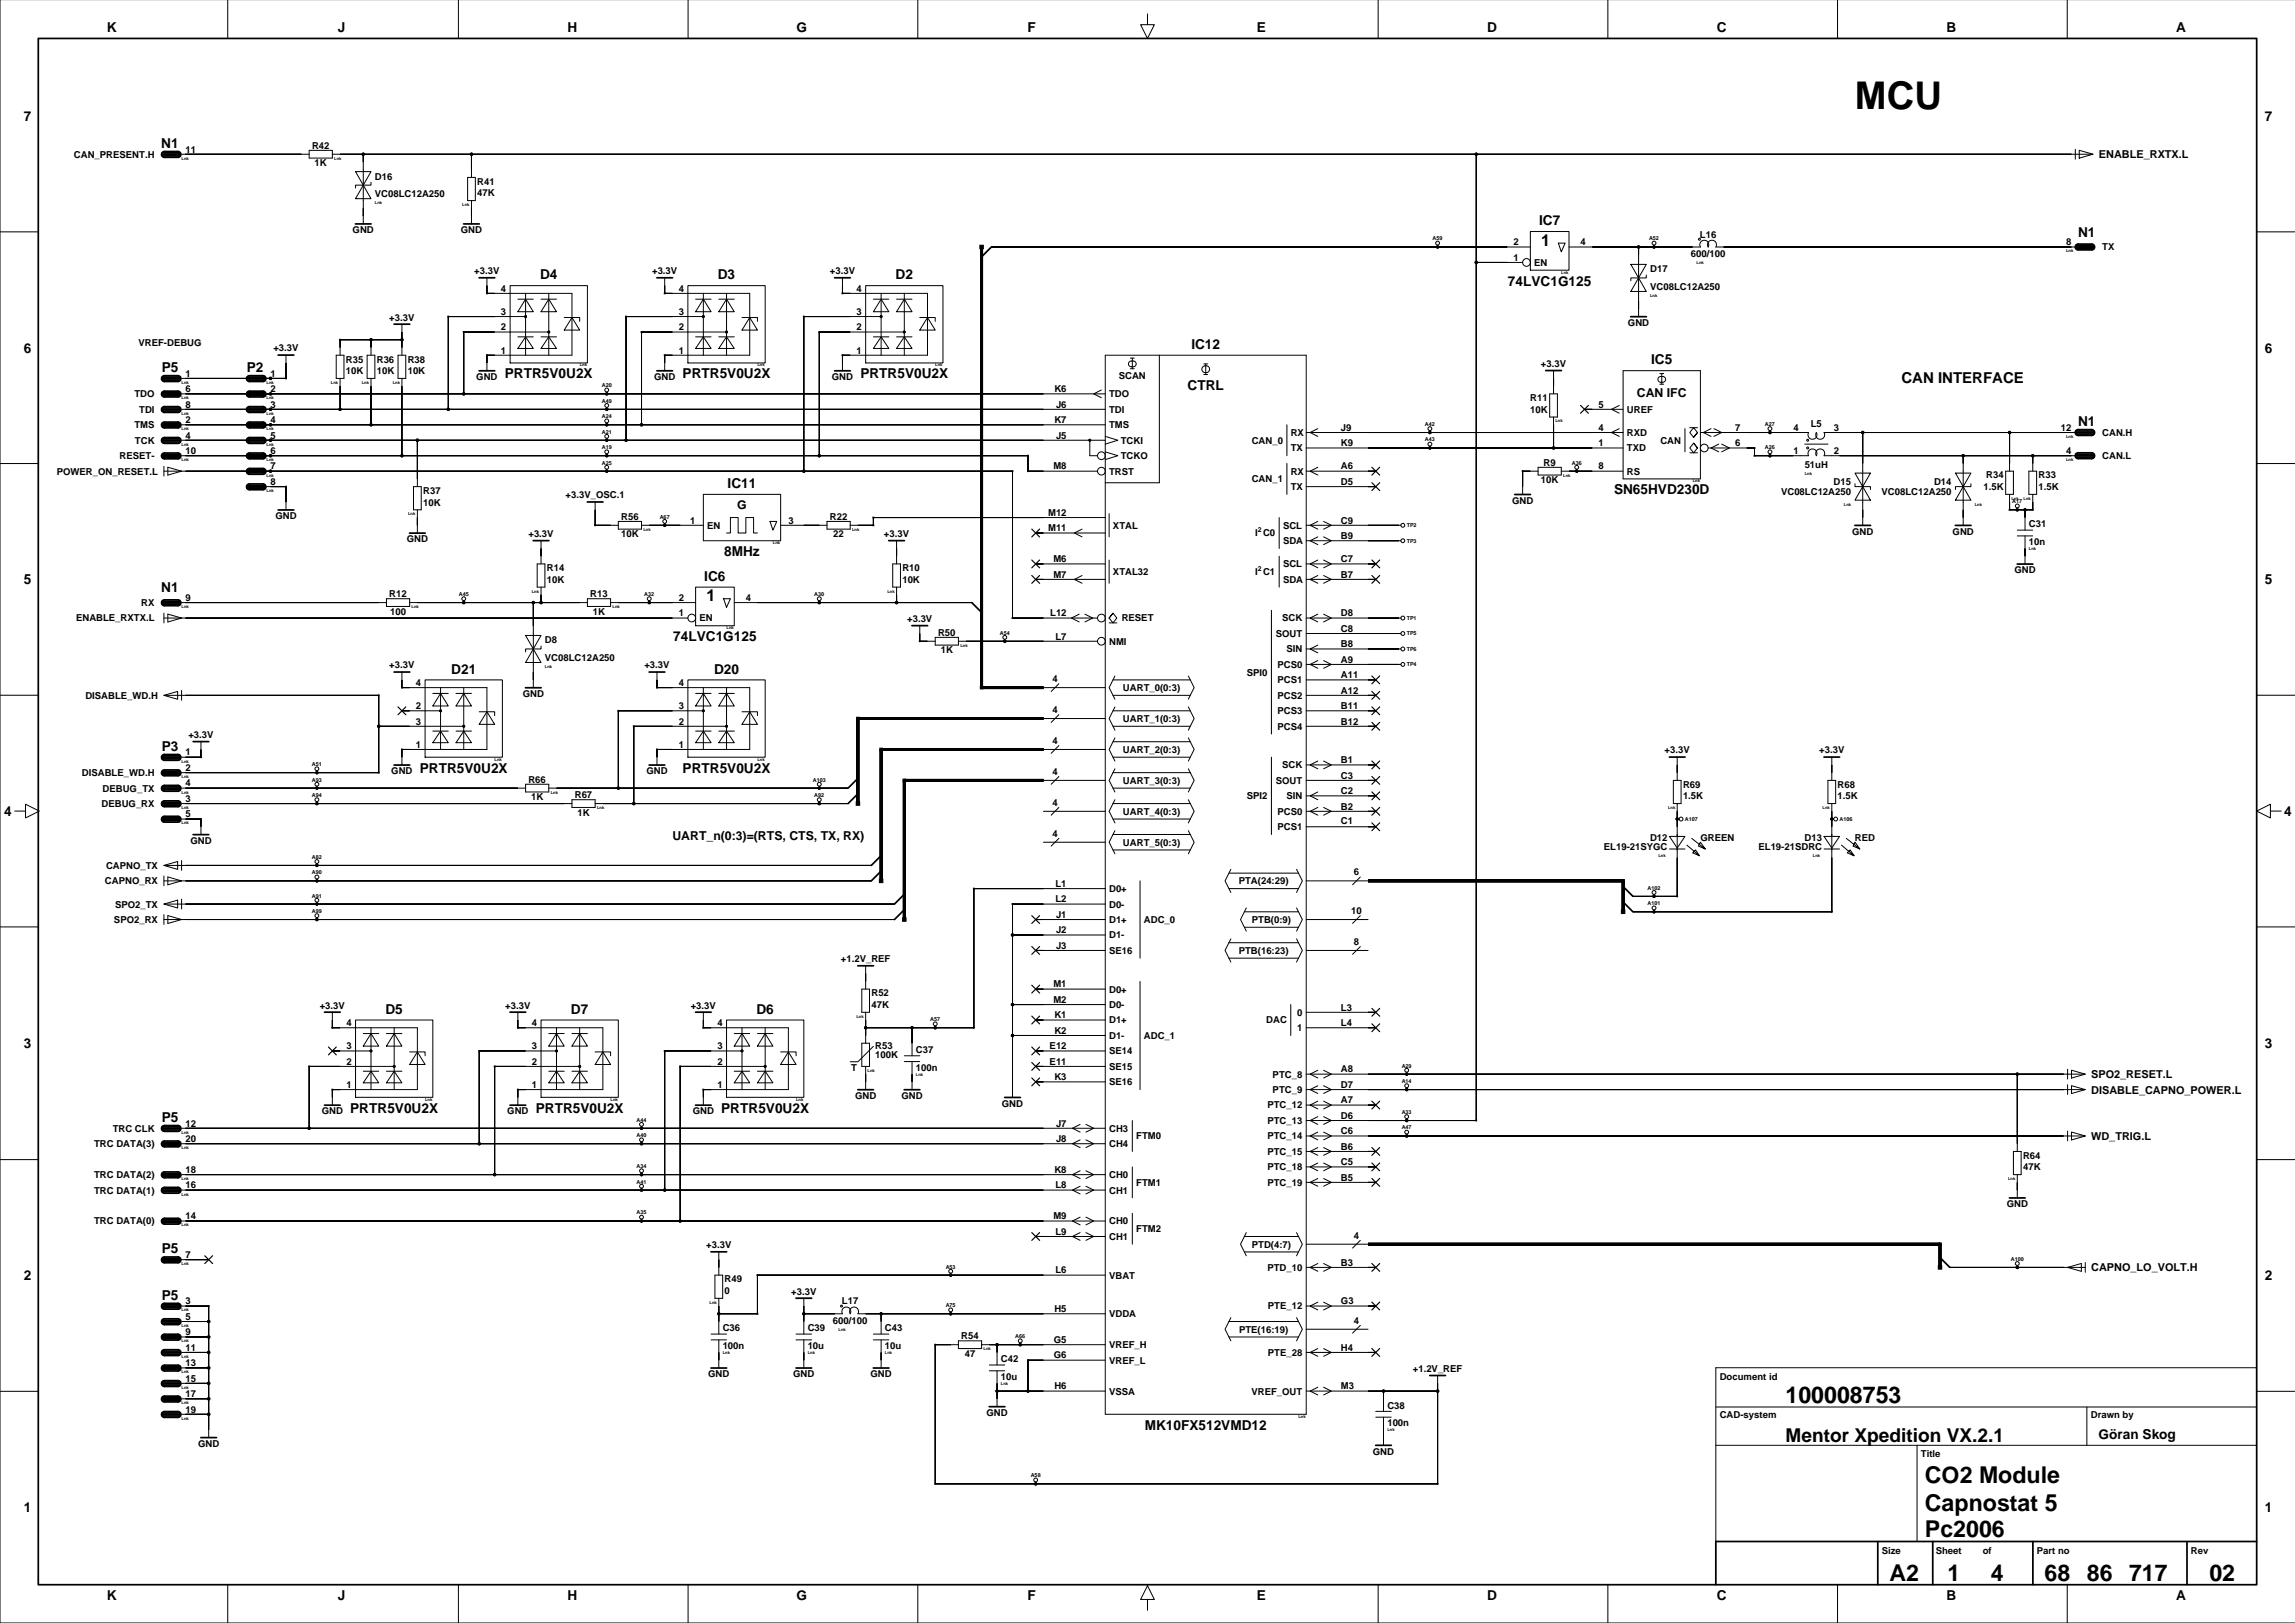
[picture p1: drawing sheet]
<svg xmlns="http://www.w3.org/2000/svg" width="594mm" height="420mm" viewBox="0 0 594 420" stroke-linecap="round" stroke-linejoin="round" font-family="sans-serif">
<defs><g id="words">
<text font-size="9.9" x="479.9" y="28.1">MCU</text>
<g font-size="6">
<text x="461.9" y="362.9">100008753</text>
<text x="498" y="383.7">CO2 Module</text>
<text x="498" y="390.8">Capnostat 5</text>
<text x="498" y="397.7">Pc2006</text>
<text x="488.8" y="408.8">A2</text>
<text x="503.8" y="408.8">1</text>
<text x="515" y="408.8">4</text>
<text x="529" y="408.8">68</text>
<text x="539.9" y="408.8">86</text>
<text x="550.8" y="408.8">717</text>
<text x="571.6" y="408.8">02</text>
</g>
<text font-size="4.9" x="461.9" y="373">Mentor Xpedition VX.2.1</text>
<g font-size="4.2">
<text x="398.7" y="63.5">1</text>
<text x="182.8" y="155.5">1</text>
</g>
<text font-size="3.9" x="491.9" y="99.2">CAN INTERFACE</text>
<g font-size="3.5">
<text x="27.7" y="8.2">K</text>
<text x="87.4" y="8.2">J</text>
<text x="146.8" y="8.2">H</text>
<text x="206.1" y="8.2">G</text>
<text x="265.8" y="8.2">F</text>
<text x="325.1" y="8.2">E</text>
<text x="384.7" y="8.2">D</text>
<text x="444.1" y="8.2">C</text>
<text x="503.6" y="8.2">B</text>
<text x="563" y="8.2">A</text>
<text x="6.1" y="31.3">7</text>
<text x="585.9" y="31.3">7</text>
<text x="41.7" y="38.3">N1</text>
<text x="398.2" y="58.3">IC7</text>
<text x="537.6" y="61.3">N1</text>
<text x="139.7" y="72.3">D4</text>
<text x="185.7" y="72.3">D3</text>
<text x="231.7" y="72.3">D2</text>
<text x="390.1" y="73.9">74LVC1G125</text>
<text x="6.1" y="91.2">6</text>
<text x="308.2" y="90.3">IC12</text>
<text x="427.2" y="94.3">IC5</text>
<text x="585.9" y="91.2">6</text>
<text x="41.8" y="96.3">P5</text>
<text x="63.8" y="96.3">P2</text>
<text x="130.6" y="97.9">PRTR5V0U2X</text>
<text x="176.6" y="97.9">PRTR5V0U2X</text>
<text x="222.6" y="97.9">PRTR5V0U2X</text>
<text x="307.2" y="100.9">CTRL</text>
<text x="537.6" y="110.2">N1</text>
<text x="188.2" y="126.2">IC11</text>
<text x="417.6" y="127.9">SN65HVD230D</text>
<text x="187.4" y="143.9">8MHz</text>
<text x="6.1" y="151.1">5</text>
<text x="41.7" y="153.2">N1</text>
<text x="182.2" y="150.2">IC6</text>
<text x="585.9" y="151.1">5</text>
<text x="174.2" y="165.9">74LVC1G125</text>
<text x="116.7" y="174.2">D21</text>
<text x="184.7" y="174.2">D20</text>
<text x="41.8" y="194.2">P3</text>
<text x="108.6" y="199.9">PRTR5V0U2X</text>
<text x="176.6" y="199.9">PRTR5V0U2X</text>
<text x="1.1" y="211.1">4</text>
<text x="591" y="211.1">4</text>
<text x="99.7" y="262.2">D5</text>
<text x="147.7" y="262.2">D7</text>
<text x="195.7" y="262.2">D6</text>
<text x="6.1" y="271">3</text>
<text x="585.9" y="271">3</text>
<text x="90.6" y="287.9">PRTR5V0U2X</text>
<text x="138.6" y="287.9">PRTR5V0U2X</text>
<text x="186.6" y="287.9">PRTR5V0U2X</text>
<text x="41.8" y="290.2">P5</text>
<text x="41.8" y="324.2">P5</text>
<text x="6.1" y="331.2">2</text>
<text x="585.9" y="331.2">2</text>
<text x="41.8" y="336.2">P5</text>
<text x="296.1" y="369.8">MK10FX512VMD12</text>
<text x="542.9" y="372.2">Göran Skog</text>
<text x="6.1" y="391.1">1</text>
<text x="585.9" y="391.1">1</text>
<text x="27.7" y="414">K</text>
<text x="87.4" y="414">J</text>
<text x="146.8" y="414">H</text>
<text x="206.1" y="414">G</text>
<text x="265.8" y="414">F</text>
<text x="325.1" y="414">E</text>
<text x="384.7" y="414">D</text>
<text x="444.1" y="414">C</text>
<text x="503.6" y="414">B</text>
<text x="563" y="414">A</text>
</g>
<g font-size="3.2">
<text x="423.5" y="102.6">CAN IFC</text>
<text x="190.7" y="131.6">G</text>
<text x="174" y="217.3">UART_n(0:3)=(RTS, CTS, TX, RX)</text>
</g>
<g font-size="2.8">
<text x="543" y="40.9">ENABLE_RXTX.L</text>
<text x="541" y="278.9">SPO2_RESET.L</text>
<text x="541" y="282.9">DISABLE_CAPNO_POWER.L</text>
<text x="541" y="294.8">WD_TRIG.L</text>
<text x="541" y="328.8">CAPNO_LO_VOLT.H</text>
</g>
<g font-size="2.5">
<text x="19.1" y="40.8">CAN_PRESENT.H</text>
<text x="48" y="39.5">11</text>
<text x="80.7" y="38.5">R42</text>
<text x="81.4" y="43">1K</text>
<text x="97" y="46.5">D16</text>
<text x="123.5" y="47.8">R41</text>
<text x="97" y="51">VC08LC12A250</text>
<text x="123.5" y="50.8">47K</text>
<text x="91.2" y="60.3">GND</text>
<text x="119.2" y="60.3">GND</text>
<text x="391.5" y="63.4">2</text>
<text x="408.9" y="63.4">4</text>
<text x="439.8" y="61.4">L16</text>
<text x="534.5" y="63.4">8</text>
<text x="543.9" y="64.8">TX</text>
<text x="122.7" y="70.9">+3.3V</text>
<text x="168.7" y="70.9">+3.3V</text>
<text x="214.7" y="70.9">+3.3V</text>
<text x="391.5" y="67.4">1</text>
<text x="396.9" y="68.8">EN</text>
<text x="426.9" y="70.4">D17</text>
<text x="437.4" y="66.5">600/100</text>
<text x="129.6" y="75.4">4</text>
<text x="175.6" y="75.4">4</text>
<text x="221.6" y="75.4">4</text>
<text x="426.9" y="75">VC08LC12A250</text>
<text x="100.7" y="82.9">+3.3V</text>
<text x="129.6" y="81.4">3</text>
<text x="175.6" y="81.4">3</text>
<text x="221.6" y="81.4">3</text>
<text x="35.8" y="89.4">VREF-DEBUG</text>
<text x="129.6" y="85.4">2</text>
<text x="175.6" y="85.4">2</text>
<text x="221.6" y="85.4">2</text>
<text x="421.2" y="84.3">GND</text>
<text x="70.7" y="90.9">+3.3V</text>
<text x="89.5" y="93.8">R35</text>
<text x="97.5" y="93.8">R36</text>
<text x="105.5" y="93.8">R38</text>
<text x="129.6" y="91.4">1</text>
<text x="175.6" y="91.4">1</text>
<text x="221.6" y="91.4">1</text>
<text x="398.6" y="94.9">+3.3V</text>
<text x="48" y="97.4">1</text>
<text x="48" y="101.4">6</text>
<text x="70" y="97.4">1</text>
<text x="70" y="101.4">2</text>
<text x="89.5" y="96.8">10K</text>
<text x="97.5" y="96.8">10K</text>
<text x="105.5" y="96.8">10K</text>
<text x="123.2" y="98.3">GND</text>
<text x="169.2" y="98.3">GND</text>
<text x="215.2" y="98.3">GND</text>
<text x="272.8" y="101.4">K6</text>
<text x="289.4" y="98">SCAN</text>
<text x="34.8" y="102.8">TDO</text>
<text x="36" y="106.8">TDI</text>
<text x="48" y="105.4">8</text>
<text x="70" y="105.4">3</text>
<text x="273.2" y="105.4">J6</text>
<text x="286.9" y="106.8">TDI</text>
<text x="286.9" y="102.8">TDO</text>
<text x="395.9" y="106.8">10K</text>
<text x="395.9" y="103.8">R11</text>
<text x="413.5" y="105.4">5</text>
<text x="420.9" y="106.8">UREF</text>
<text x="34.8" y="110.8">TMS</text>
<text x="48" y="109.4">2</text>
<text x="48" y="113.4">4</text>
<text x="70" y="109.4">4</text>
<text x="70" y="113.4">5</text>
<text x="272.8" y="109.4">K7</text>
<text x="273.2" y="113.4">J5</text>
<text x="286.9" y="110.8">TMS</text>
<text x="333.9" y="112.8">RX</text>
<text x="346.9" y="111.4">J9</text>
<text x="413.5" y="111.4">4</text>
<text x="420.9" y="112.8">RXD</text>
<text x="448.9" y="111.4">7</text>
<text x="464" y="111.4">4</text>
<text x="468.5" y="110.4">L5</text>
<text x="474.4" y="111.4">3</text>
<text x="533.1" y="111.4">12</text>
<text x="543.9" y="112.8">CAN.H</text>
<text x="30.9" y="118.8">RESET-</text>
<text x="34.9" y="114.8">TCK</text>
<text x="48" y="117.4">10</text>
<text x="70" y="117.4">6</text>
<text x="289.9" y="114.8">TCKI</text>
<text x="289.9" y="118.8">TCKO</text>
<text x="323.8" y="114.8">CAN_0</text>
<text x="333.9" y="116.8">TX</text>
<text x="346.9" y="115.4">K9</text>
<text x="413.5" y="115.4">1</text>
<text x="420.9" y="116.8">TXD</text>
<text x="429.6" y="114.8">CAN</text>
<text x="448.9" y="115.4">6</text>
<text x="464" y="117.4">1</text>
<text x="474.4" y="117.4">2</text>
<text x="534.5" y="117.4">4</text>
<text x="543.9" y="118.8">CAN.L</text>
<text x="14.7" y="122.8">POWER_ON_RESET.L</text>
<text x="70" y="121.4">7</text>
<text x="70" y="125.4">8</text>
<text x="272.5" y="121.4">M8</text>
<text x="286.9" y="122.8">TRST</text>
<text x="323.8" y="124.8">CAN_1</text>
<text x="333.9" y="122.8">RX</text>
<text x="346.9" y="125.4">D5</text>
<text x="346.9" y="121.4">A6</text>
<text x="398.6" y="125">10K</text>
<text x="399.3" y="120.4">R9</text>
<text x="413.5" y="121.4">8</text>
<text x="420.9" y="122.8">RS</text>
<text x="466.9" y="121">51uH</text>
<text x="474.4" y="125.4">D15</text>
<text x="500.4" y="125.4">D14</text>
<text x="513.9" y="123.8">R34</text>
<text x="527.4" y="123.8">R33</text>
<text x="109.5" y="127.8">R37</text>
<text x="109.5" y="130.8">10K</text>
<text x="146.3" y="128.9">+3.3V_OSC.1</text>
<text x="333.9" y="126.8">TX</text>
<text x="391.2" y="130.3">GND</text>
<text x="460.8" y="128">VC08LC12A250</text>
<text x="486.8" y="128">VC08LC12A250</text>
<text x="513.2" y="126.8">1.5K</text>
<text x="527.4" y="126.8">1.5K</text>
<text x="71.2" y="134.3">GND</text>
<text x="160.7" y="134.4">R56</text>
<text x="178.6" y="135.4">1</text>
<text x="183" y="136.8">EN</text>
<text x="204" y="135.4">3</text>
<text x="214.7" y="134.4">R22</text>
<text x="271.1" y="137.4">M11</text>
<text x="271.1" y="133.4">M12</text>
<text x="287.9" y="136.8">XTAL</text>
<text x="331.9" y="136.8">SCL</text>
<text x="346.9" y="135.4">C9</text>
<text x="524.9" y="136.4">C31</text>
<text x="105.2" y="140.3">GND</text>
<text x="136.7" y="138.9">+3.3V</text>
<text x="160.7" y="139">10K</text>
<text x="215.6" y="139">22</text>
<text x="228.7" y="138.9">+3.3V</text>
<text x="324.7" y="138.8">I C0</text>
<text x="331.9" y="140.8">SDA</text>
<text x="346.9" y="139.4">B9</text>
<text x="479.1" y="138.3">GND</text>
<text x="505.1" y="138.3">GND</text>
<text x="524.9" y="141">10n</text>
<text x="141.5" y="147.8">R14</text>
<text x="233.4" y="147.8">R10</text>
<text x="272.5" y="145.4">M6</text>
<text x="272.5" y="149.4">M7</text>
<text x="287.9" y="148.8">XTAL32</text>
<text x="324.7" y="148.8">I C1</text>
<text x="331.9" y="146.8">SCL</text>
<text x="346.9" y="149.4">B7</text>
<text x="346.9" y="145.4">C7</text>
<text x="521.1" y="148.3">GND</text>
<text x="48" y="155.4">9</text>
<text x="100.7" y="154.4">R12</text>
<text x="141.5" y="150.8">10K</text>
<text x="152.7" y="154.4">R13</text>
<text x="175.6" y="155.4">2</text>
<text x="193" y="155.4">4</text>
<text x="233.4" y="150.8">10K</text>
<text x="331.9" y="150.8">SDA</text>
<text x="19.7" y="160.8">ENABLE_RXTX.L</text>
<text x="36.6" y="156.8">RX</text>
<text x="100.9" y="159">100</text>
<text x="153.4" y="159">1K</text>
<text x="175.6" y="159.4">1</text>
<text x="181" y="160.8">EN</text>
<text x="234.7" y="160.9">+3.3V</text>
<text x="271.7" y="159.4">L12</text>
<text x="290.2" y="160.8">RESET</text>
<text x="331.7" y="160.8">SCK</text>
<text x="346.9" y="159.4">D8</text>
<text x="141" y="166.4">D8</text>
<text x="242.7" y="164.4">R50</text>
<text x="273.1" y="165.4">L7</text>
<text x="286.9" y="166.7">NMI</text>
<text x="330.1" y="164.8">SOUT</text>
<text x="346.9" y="163.4">C8</text>
<text x="346.9" y="167.4">B8</text>
<text x="100.7" y="172.9">+3.3V</text>
<text x="141" y="171">VC08LC12A250</text>
<text x="166.7" y="172.9">+3.3V</text>
<text x="243.4" y="169">1K</text>
<text x="330.5" y="172.7">PCS0</text>
<text x="332.8" y="168.7">SIN</text>
<text x="346.9" y="171.4">A9</text>
<text x="107.6" y="177.4">4</text>
<text x="175.6" y="177.4">4</text>
<text x="272.3" y="176.4">4</text>
<text x="290.5" y="178.7">UART_0(0:3)</text>
<text x="322.6" y="174.7">SPI0</text>
<text x="330.5" y="176.7">PCS1</text>
<text x="346.9" y="175.4">A11</text>
<text x="346.9" y="179.4">A12</text>
<text x="22.1" y="180.7">DISABLE_WD.H</text>
<text x="107.6" y="183.4">2</text>
<text x="135.2" y="180.3">GND</text>
<text x="175.6" y="183.4">3</text>
<text x="272.3" y="184.4">4</text>
<text x="330.5" y="184.7">PCS3</text>
<text x="330.5" y="180.7">PCS2</text>
<text x="346.9" y="183.4">B11</text>
<text x="48.7" y="190.9">+3.3V</text>
<text x="107.6" y="187.4">3</text>
<text x="175.6" y="187.4">2</text>
<text x="290.5" y="186.7">UART_1(0:3)</text>
<text x="330.5" y="188.7">PCS4</text>
<text x="346.9" y="187.4">B12</text>
<text x="48" y="195.4">1</text>
<text x="107.6" y="193.4">1</text>
<text x="175.6" y="193.4">1</text>
<text x="272.3" y="192.4">4</text>
<text x="290.5" y="194.7">UART_2(0:3)</text>
<text x="346.9" y="197.4">B1</text>
<text x="430.6" y="194.9">+3.3V</text>
<text x="470.6" y="194.9">+3.3V</text>
<text x="21.2" y="200.7">DISABLE_WD.H</text>
<text x="48" y="199.4">2</text>
<text x="48" y="203.4">4</text>
<text x="101.2" y="200.3">GND</text>
<text x="136.7" y="202.4">R66</text>
<text x="167.2" y="200.3">GND</text>
<text x="272.3" y="200.4">4</text>
<text x="290.5" y="202.7">UART_3(0:3)</text>
<text x="330.1" y="202.7">SOUT</text>
<text x="331.7" y="198.7">SCK</text>
<text x="346.9" y="201.4">C3</text>
<text x="435.4" y="203.7">R69</text>
<text x="475.4" y="203.7">R68</text>
<text x="26.3" y="208.7">DEBUG_RX</text>
<text x="26.5" y="204.7">DEBUG_TX</text>
<text x="48" y="207.4">3</text>
<text x="137.4" y="207">1K</text>
<text x="148.7" y="206.4">R67</text>
<text x="272.3" y="208.4">4</text>
<text x="322.6" y="206.7">SPI2</text>
<text x="332.8" y="206.7">SIN</text>
<text x="346.9" y="205.4">C2</text>
<text x="346.9" y="209.4">B2</text>
<text x="435.4" y="206.7">1.5K</text>
<text x="475.4" y="206.7">1.5K</text>
<text x="48" y="211.4">5</text>
<text x="149.4" y="211">1K</text>
<text x="290.5" y="210.7">UART_4(0:3)</text>
<text x="330.5" y="210.7">PCS0</text>
<text x="330.5" y="214.7">PCS1</text>
<text x="346.9" y="213.2">C1</text>
<text x="49.2" y="218.3">GND</text>
<text x="272.3" y="216.4">4</text>
<text x="290.5" y="218.7">UART_5(0:3)</text>
<text x="414.9" y="220">EL19-21SYGC</text>
<text x="426.9" y="217.4">D12</text>
<text x="439.9" y="217.4">GREEN</text>
<text x="454.9" y="220">EL19-21SDRC</text>
<text x="466.9" y="217.4">D13</text>
<text x="479.9" y="217.4">RED</text>
<text x="27.4" y="224.7">CAPNO_TX</text>
<text x="350.2" y="226.4">6</text>
<text x="27.2" y="228.7">CAPNO_RX</text>
<text x="273.1" y="229.4">L1</text>
<text x="273.1" y="233.4">L2</text>
<text x="286.9" y="230.7">D0+</text>
<text x="320.5" y="228.7">PTA(24:29)</text>
<text x="29.5" y="238.7">SPO2_RX</text>
<text x="29.8" y="234.7">SPO2_TX</text>
<text x="273.2" y="237.4">J1</text>
<text x="286.9" y="234.7">D0-</text>
<text x="286.9" y="238.7">D1+</text>
<text x="295.9" y="238.7">ADC_0</text>
<text x="323.8" y="238.7">PTB(0:9)</text>
<text x="349.5" y="236.4">10</text>
<text x="273.2" y="245.4">J3</text>
<text x="273.2" y="241.4">J2</text>
<text x="286.9" y="242.7">D1-</text>
<text x="350.2" y="244.4">8</text>
<text x="217.5" y="248.9">+1.2V_REF</text>
<text x="286.9" y="246.7">SE16</text>
<text x="320.5" y="246.7">PTB(16:23)</text>
<text x="225.4" y="257.7">R52</text>
<text x="272.5" y="255.4">M1</text>
<text x="286.9" y="256.7">D0+</text>
<text x="82.7" y="260.9">+3.3V</text>
<text x="130.7" y="260.9">+3.3V</text>
<text x="178.7" y="260.9">+3.3V</text>
<text x="225.4" y="260.7">47K</text>
<text x="272.5" y="259.4">M2</text>
<text x="272.8" y="263.4">K1</text>
<text x="286.9" y="260.7">D0-</text>
<text x="335.6" y="262.7">0</text>
<text x="346.9" y="261.4">L3</text>
<text x="89.6" y="265.4">4</text>
<text x="137.6" y="265.4">4</text>
<text x="185.6" y="265.4">4</text>
<text x="272.8" y="267.4">K2</text>
<text x="286.9" y="264.7">D1+</text>
<text x="286.9" y="268.7">D1-</text>
<text x="295.9" y="268.7">ADC_1</text>
<text x="327.6" y="264.7">DAC</text>
<text x="335.6" y="266.7">1</text>
<text x="346.9" y="265.4">L4</text>
<text x="89.6" y="275.4">2</text>
<text x="89.6" y="271.4">3</text>
<text x="137.6" y="275.4">2</text>
<text x="137.6" y="271.4">3</text>
<text x="185.6" y="275.4">2</text>
<text x="185.6" y="271.4">3</text>
<text x="226.4" y="271.2">R53</text>
<text x="226.4" y="273.7">100K</text>
<text x="236.9" y="272.4">C37</text>
<text x="271.5" y="271.4">E12</text>
<text x="271.5" y="275.4">E11</text>
<text x="286.9" y="272.7">SE14</text>
<text x="89.6" y="281.4">1</text>
<text x="137.6" y="281.4">1</text>
<text x="185.6" y="281.4">1</text>
<text x="220.2" y="277">T</text>
<text x="236.9" y="277">100n</text>
<text x="272.8" y="279.4">K3</text>
<text x="286.9" y="280.7">SE16</text>
<text x="286.9" y="276.7">SE15</text>
<text x="329.2" y="278.7">PTC_8</text>
<text x="346.9" y="277.4">A8</text>
<text x="346.9" y="281.4">D7</text>
<text x="221.2" y="284.3">GND</text>
<text x="233.2" y="284.3">GND</text>
<text x="259.2" y="286.3">GND</text>
<text x="327.9" y="286.7">PTC_12</text>
<text x="329.2" y="282.7">PTC_9</text>
<text x="346.9" y="285.4">A7</text>
<text x="29.2" y="292.7">TRC CLK</text>
<text x="48" y="291.4">12</text>
<text x="83.2" y="288.2">GND</text>
<text x="131.2" y="288.2">GND</text>
<text x="179.2" y="288.2">GND</text>
<text x="273.2" y="291.4">J7</text>
<text x="286.9" y="292.7">CH3</text>
<text x="327.9" y="290.7">PTC_13</text>
<text x="346.9" y="293.4">C6</text>
<text x="346.9" y="289.4">D6</text>
<text x="24.4" y="296.7">TRC DATA(3)</text>
<text x="48" y="295.4">20</text>
<text x="273.2" y="295.4">J8</text>
<text x="286.9" y="296.7">CH4</text>
<text x="293.9" y="294.7">FTM0</text>
<text x="327.9" y="294.7">PTC_14</text>
<text x="327.9" y="298.7">PTC_15</text>
<text x="346.9" y="297.4">B6</text>
<text x="523.4" y="299.7">R64</text>
<text x="24.4" y="304.7">TRC DATA(2)</text>
<text x="48" y="303.4">18</text>
<text x="272.8" y="303.4">K8</text>
<text x="286.9" y="304.7">CH0</text>
<text x="327.9" y="302.7">PTC_18</text>
<text x="346.9" y="301.4">C5</text>
<text x="346.9" y="305.4">B5</text>
<text x="523.4" y="302.7">47K</text>
<text x="24.4" y="308.7">TRC DATA(1)</text>
<text x="48" y="307.4">16</text>
<text x="273.1" y="307.4">L8</text>
<text x="286.9" y="308.7">CH1</text>
<text x="293.9" y="306.7">FTM1</text>
<text x="327.9" y="306.7">PTC_19</text>
<text x="24.4" y="316.7">TRC DATA(0)</text>
<text x="48" y="315.4">14</text>
<text x="272.5" y="315.4">M9</text>
<text x="286.9" y="316.7">CH0</text>
<text x="519.1" y="312.2">GND</text>
<text x="182.7" y="322.8">+3.3V</text>
<text x="273.1" y="319.4">L9</text>
<text x="286.9" y="320.7">CH1</text>
<text x="293.9" y="318.7">FTM2</text>
<text x="323.8" y="322.7">PTD(4:7)</text>
<text x="350.2" y="320.4">4</text>
<text x="48" y="325.4">7</text>
<text x="273.1" y="329.4">L6</text>
<text x="327.9" y="328.7">PTD_10</text>
<text x="346.9" y="327.4">B3</text>
<text x="187.5" y="331.7">R49</text>
<text x="187.5" y="334.7">0</text>
<text x="204.7" y="334.8">+3.3V</text>
<text x="286.9" y="330.7">VBAT</text>
<text x="48" y="337.4">3</text>
<text x="48" y="341.4">5</text>
<text x="217.8" y="337.4">L17</text>
<text x="272.8" y="339.4">H5</text>
<text x="286.9" y="340.7">VDDA</text>
<text x="328" y="338.7">PTE_12</text>
<text x="346.9" y="337.4">G3</text>
<text x="48" y="345.4">9</text>
<text x="187" y="344.4">C36</text>
<text x="209" y="344.4">C39</text>
<text x="215.5" y="342.4">600/100</text>
<text x="228.9" y="344.4">C43</text>
<text x="248.7" y="346.4">R54</text>
<text x="272.6" y="347.4">G5</text>
<text x="320.5" y="344.7">PTE(16:19)</text>
<text x="350.2" y="342.4">4</text>
<text x="48" y="349.4">11</text>
<text x="48" y="353.4">13</text>
<text x="187" y="348.9">100n</text>
<text x="209" y="348.9">10u</text>
<text x="228.9" y="348.9">10u</text>
<text x="249.6" y="350.9">47</text>
<text x="258.9" y="352.4">C42</text>
<text x="272.6" y="351.4">G6</text>
<text x="286.9" y="348.7">VREF_H</text>
<text x="286.9" y="352.7">VREF_L</text>
<text x="328" y="350.7">PTE_28</text>
<text x="346.9" y="349.4">H4</text>
<text x="48" y="357.4">15</text>
<text x="183.2" y="356.2">GND</text>
<text x="205.2" y="356.2">GND</text>
<text x="225.2" y="356.2">GND</text>
<text x="258.9" y="356.9">10u</text>
<text x="272.8" y="359.4">H6</text>
<text x="346.9" y="359.4">M3</text>
<text x="365.5" y="354.8">+1.2V_REF</text>
<text x="444.9" y="356.9">Document id</text>
<text x="48" y="361.4">17</text>
<text x="48" y="365.4">19</text>
<text x="286.9" y="360.7">VSSA</text>
<text x="323.8" y="360.7">VREF_OUT</text>
<text x="358.9" y="364.4">C38</text>
<text x="255.2" y="366.2">GND</text>
<text x="358.9" y="368.9">100n</text>
<text x="444.9" y="366.8">CAD-system</text>
<text x="540.9" y="366.8">Drawn by</text>
<text x="51.2" y="374.2">GND</text>
<text x="355.2" y="376.2">GND</text>
<text x="497" y="377">Title</text>
<text x="486.8" y="401.9">Size</text>
<text x="500.8" y="401.9">Sheet</text>
<text x="513" y="401.9">of</text>
<text x="526.9" y="401.9">Part no</text>
<text x="566.8" y="401.9">Rev</text>
</g>
<g font-size="1.8">
<text x="325.4" y="137.7">2</text>
<text x="325.4" y="147.7">2</text>
</g>
<g font-size="1.4">
<text x="370.6" y="62.2">A59</text>
<text x="426.6" y="62.2">A52</text>
<text x="155.7" y="100.2">A20</text>
<text x="155.7" y="104.2">A49</text>
<text x="155.7" y="108.2">A24</text>
<text x="155.7" y="112.2">A21</text>
<text x="368.6" y="110.2">A42</text>
<text x="456.6" y="110.2">A27</text>
<text x="155.7" y="116.2">A19</text>
<text x="368.6" y="114.2">A43</text>
<text x="456.6" y="116.2">A26</text>
<text x="155.7" y="120.2">A25</text>
<text x="406.6" y="120.2">A36</text>
<text x="520.6" y="130.2">A17</text>
<text x="170.7" y="134.2">A67</text>
<text x="363.9" y="136.4">TP2</text>
<text x="363.9" y="140.4">TP3</text>
<text x="118.7" y="154.2">A45</text>
<text x="166.7" y="154.2">A32</text>
<text x="210.7" y="154.2">A30</text>
<text x="363.9" y="160.4">TP1</text>
<text x="258.6" y="164.2">A54</text>
<text x="363.9" y="164.4">TP5</text>
<text x="363.9" y="168.4">TP6</text>
<text x="363.9" y="172.4">TP4</text>
<text x="80.7" y="198.2">A51</text>
<text x="80.7" y="202.2">A93</text>
<text x="210.3" y="202.2">A103</text>
<text x="80.7" y="206.2">A94</text>
<text x="210.7" y="206.2">A92</text>
<text x="435.9" y="212.4">A107</text>
<text x="475.9" y="212.4">A106</text>
<text x="80.7" y="222.2">A82</text>
<text x="80.7" y="226.2">A90</text>
<text x="80.7" y="232.2">A91</text>
<text x="426.2" y="230.2">A102</text>
<text x="80.7" y="236.2">A99</text>
<text x="426.2" y="234.2">A101</text>
<text x="240.7" y="264.1">A57</text>
<text x="362.6" y="276.1">A29</text>
<text x="362.6" y="280.1">A14</text>
<text x="164.7" y="290.1">A44</text>
<text x="362.6" y="288.1">A33</text>
<text x="362.6" y="292.1">A47</text>
<text x="164.7" y="294.1">A40</text>
<text x="164.7" y="302.1">A34</text>
<text x="164.7" y="306.1">A41</text>
<text x="164.7" y="314.1">A35</text>
<text x="244.6" y="328.1">A53</text>
<text x="520.2" y="326.1">A100</text>
<text x="244.6" y="338.1">A75</text>
<text x="262.6" y="346.1">A66</text>
<text x="266.6" y="382.1">A58</text>
</g>
<g font-size="1.1">
<text x="47" y="41.3">Lnk</text>
<text x="86.5" y="41.3">Lnk</text>
<text x="97" y="52.8">Lnk</text>
<text x="119.6" y="53.3">Lnk</text>
<text x="534.5" y="65.3">Lnk</text>
<text x="403.9" y="70.8">Lnk</text>
<text x="438.9" y="68.3">Lnk</text>
<text x="426.9" y="76.8">Lnk</text>
<text x="150" y="94.8">Lnk</text>
<text x="196" y="94.8">Lnk</text>
<text x="241.9" y="94.8">Lnk</text>
<text x="47" y="99.3">Lnk</text>
<text x="69" y="99.3">Lnk</text>
<text x="85.6" y="99.3">Lnk</text>
<text x="93.6" y="99.3">Lnk</text>
<text x="101.6" y="99.3">Lnk</text>
<text x="47" y="103.3">Lnk</text>
<text x="47" y="107.3">Lnk</text>
<text x="69" y="103.3">Lnk</text>
<text x="69" y="107.3">Lnk</text>
<text x="47" y="111.3">Lnk</text>
<text x="69" y="111.3">Lnk</text>
<text x="402.4" y="109.3">Lnk</text>
<text x="534.5" y="113.3">Lnk</text>
<text x="47" y="115.3">Lnk</text>
<text x="47" y="119.3">Lnk</text>
<text x="69" y="115.3">Lnk</text>
<text x="69" y="119.3">Lnk</text>
<text x="534.5" y="119.3">Lnk</text>
<text x="69" y="123.3">Lnk</text>
<text x="404.4" y="123.3">Lnk</text>
<text x="437.9" y="124.8">Lnk</text>
<text x="466.9" y="122.8">Lnk</text>
<text x="69" y="127.3">Lnk</text>
<text x="477" y="130.8">Lnk</text>
<text x="510.9" y="130.8">Lnk</text>
<text x="520.4" y="129.3">Lnk</text>
<text x="523.5" y="129.3">Lnk</text>
<text x="105.6" y="133.3">Lnk</text>
<text x="166.5" y="137.3">Lnk</text>
<text x="220.4" y="137.3">Lnk</text>
<text x="200" y="140.8">Lnk</text>
<text x="524.9" y="142.3">Lnk</text>
<text x="137.6" y="153.3">Lnk</text>
<text x="229.6" y="153.3">Lnk</text>
<text x="47" y="157.3">Lnk</text>
<text x="106.5" y="157.3">Lnk</text>
<text x="158.5" y="157.3">Lnk</text>
<text x="188" y="162.8">Lnk</text>
<text x="248.4" y="167.3">Lnk</text>
<text x="141" y="172.8">Lnk</text>
<text x="47" y="197.3">Lnk</text>
<text x="128" y="196.8">Lnk</text>
<text x="196" y="196.8">Lnk</text>
<text x="47" y="201.3">Lnk</text>
<text x="47" y="209.3">Lnk</text>
<text x="47" y="205.3">Lnk</text>
<text x="142.5" y="205.3">Lnk</text>
<text x="154.5" y="209.3">Lnk</text>
<text x="431.5" y="209.3">Lnk</text>
<text x="471.5" y="209.3">Lnk</text>
<text x="47" y="213.3">Lnk</text>
<text x="429" y="221.8">Lnk</text>
<text x="469" y="221.8">Lnk</text>
<text x="221.6" y="263.2">Lnk</text>
<text x="224.4" y="277.2">Lnk</text>
<text x="236.9" y="278.2">Lnk</text>
<text x="110" y="284.7">Lnk</text>
<text x="158" y="284.7">Lnk</text>
<text x="206" y="284.7">Lnk</text>
<text x="47" y="293.2">Lnk</text>
<text x="47" y="297.2">Lnk</text>
<text x="47" y="305.2">Lnk</text>
<text x="519.5" y="305.2">Lnk</text>
<text x="47" y="309.2">Lnk</text>
<text x="47" y="317.2">Lnk</text>
<text x="47" y="327.2">Lnk</text>
<text x="47" y="339.2">Lnk</text>
<text x="183.6" y="337.2">Lnk</text>
<text x="47" y="343.2">Lnk</text>
<text x="47" y="347.2">Lnk</text>
<text x="217" y="344.2">Lnk</text>
<text x="47" y="351.2">Lnk</text>
<text x="187" y="350.2">Lnk</text>
<text x="209" y="350.2">Lnk</text>
<text x="228.9" y="350.2">Lnk</text>
<text x="254.4" y="349.2">Lnk</text>
<text x="47" y="355.2">Lnk</text>
<text x="47" y="359.2">Lnk</text>
<text x="258.9" y="358.2">Lnk</text>
<text x="47" y="363.2">Lnk</text>
<text x="47" y="367.2">Lnk</text>
<text x="335.9" y="366.7">Lnk</text>
<text x="358.9" y="370.2">Lnk</text>
</g>
</g></defs>
<g fill="none" stroke="#000" stroke-width=".26">
<path d="M0 -.1v419.9h593.8M58.9 0v9.9M118.6 0v9.9M178 0v9.9M237.4 0v9.9M296.9 3.6v2.8h1.7l-1.7 3.5-1.8-3.5h1.8M356.5 0v9.9M416 0v9.9M475.4 0v9.9M534.8 0v9.9M47 39.9h33M80 38.9h6v2h-6z"/>
<path d="M86 39.9h455.5M94 39.9v18M122 39.9v6M381.9 39.9v249.9h-44M536.9 38.6v2.6M537.9 38.9l3.6 1-3.6 1zM0 60h9.9M92 44.4h4l-2 3.5zM94 55.9h.1M94 47.9l2 3.5h-4zM96 47.1v.8h-4v.7M121 45.9h2v6h-2z"/>
<path d="M122 55.9h.1M122 51.9v6M395.9 59.9h10v10h-10zM583.8 60h9.9M126 73.9h.1M126 71.9v4h22v16h-22v4M132 73.9h20v20h-20zM134 77.4h4M136 77.4l2 3.2h-4zM136 75.9v16M140 77.4h4M142 77.4l2 3.2h-4z"/>
<path d="M142 75.9v16M172 73.9h.1M172 71.9v4h22v16h-22v4M178 73.9h20v20h-20zM180 77.4h4M182 77.4l2 3.2h-4zM182 75.9v16M186 77.4h4M188 77.4l2 3.2h-4zM188 75.9v16M218 73.9h.1M218 71.9v4h21.9v16h-21.9v4"/>
<path d="M223.9 73.9h20v20h-20zM225.9 77.4h4M227.9 77.4l2 3.2h-4zM227.9 75.9v16M231.9 77.4h4M233.9 77.4l2 3.2h-4zM233.9 75.9v16M256.5 63.9h.1M256.5 63.9h139.4M371.9 63.9h.1M371.9 63.4v.5M381.9 67.9h12"/>
<path d="M403.2 62.9h1.7l-1 2.2zM405.9 63.9h34a1.16 1.16 0 0 1 1-1.8 1.16 1.16 0 0 1 1 1.8M421.9 68.4h4l-2 3.5zM423.9 79.9h.1M423.9 71.9l2 3.5h-4zM423.9 63.9v18M425.9 71.1v.8h-4v.7M427.9 63.9h.1M427.9 63.4v.5M536.9 63.9h-93a1.16 1.16 0 0 0-1-1.8 1.16 1.16 0 0 0-1 1.8M70 97.9h.1M74 93.9h.1"/>
<path d="M74 91.8v6.1h-27M87 91.9h2v6h-2zM88 97.9v8M95 91.9h2v6h-2zM96 87.9v4M96 97.9v12M103 91.9h2v6h-2zM104 85.9h.1M104 87.9h-16v4M104 83.8v8.1M104 97.9v20M126 93.9h.1"/>
<path d="M134 87.1h4M136 87.1l2 3h-4zM136 81.9h-20v24M140 87.1h4M142 87.1l2 3h-4zM142 85.9h-22v16M146 82.1h4v1M148 82.1l2 3.3h-4zM172 93.9h.1M180 87.1h4M182 87.1l2 3h-4zM182 81.9h-20v32"/>
<path d="M186 87.1h4M188 87.1l2 3h-4zM188 85.9h-22v24M192 82.1h4v1M194 82.1l2 3.3h-4zM218 93.9h.1M225.9 87.1h4M227.9 87.1l2 3h-4zM227.9 81.9h-19.9v40M231.9 87.1h4M233.9 87.1l2 3h-4zM233.9 85.9h-21.9v32"/>
<path d="M237.9 82.1h4v1M239.9 82.1l2 3.3h-4zM285.9 91.9h52v273.9h-52zM292.2 93.6a.99 .99 0 0 1 1.1-.2 .99 .99 0 0 1 .6 1 .96 .96 0 0 1-1.3 .5 .96 .96 0 0 1-.4-1.3zM292.4 95.4h1M292.4 92.6h1M292.9 92.6v2.8M299.9 91.9v33h-14M311.4 96.9h1M311.4 94.1h1M311.9 94.1v2.8M401.9 97.9h.1"/>
<path d="M401.9 95.8v6.1M419.9 95.9h20v28h-20zM429.1 97.6a.99 .99 0 0 1 1.2-.2 .99 .99 0 0 1 .5 1 .96 .96 0 0 1-1.3 .5 .96 .96 0 0 1-.4-1.3zM429.4 99.4h1M429.4 96.6h1M429.9 96.6v2.8M0 119.9h9.9M47 101.9h238.9M47 105.9h238.9M47 109.9h238.9M47 113.9h238.9M47 117.9h218.9v4h18"/>
<path d="M70 117.9h.1M70 113.9h.1M70 109.9h.1M70 105.9h.1M70 101.9h.1M76 117.9h.1M78 117.9h.1M82 113.9h.1M82 117.9h.1M108 113.9v12M157 117.9h.1M157 113.9h.1"/>
<path d="M157 109.9h.1M157 105.9h.1M157 101.9h.1M157 101.4v.5M157 105.4v.5M157 109.4v.5M157 113.4v.5M157 117.4v.5M281.9 113.9v4h2M284.9 100.9l-2 1 2 1M285.9 112.9l3.3 1-3.3 1M285.9 116.9l3.3 1-3.3 1"/>
<path d="M332.9 109.9v8M332.9 119.9v8M337.9 111.9h82M337.9 115.9h82M340.9 110.9l-2 1 2 1M369.9 111.9h.1M369.9 115.9h.1M369.9 111.4v.5M369.9 115.4v.5M400.9 101.9h2v6h-2zM401.9 107.9v8M409.9 105.9h.1"/>
<path d="M409.9 105.9h10M418.9 110.9l-2 1 2 1M418.9 104.9l-2 1 2 1M435.9 110.9v6M437.2 110.6h2M437.2 117.1h2M438.2 114.6l1 1.3-1-1.3-1 1.3 1 1.2 1-1.2M439.2 111.9l-1-1.3-1 1.3 1 1.2 1-1.2-1 1.2M439.9 111.9h28M441.9 115.9h12v2h14M442.6 110.9l-2 1 2 1M443.4 110.9l2 1-2 1"/>
<path d="M444.6 114.9l-2 1 2 1M445.4 114.9l2 1-2 1M457.9 117.9h.1M457.9 111.9h.1M457.9 111.4v.5M457.9 117.4v.5M466.9 114.9h6M467.9 111.9a1.16 1.16 0 0 0 1 1.7 1.16 1.16 0 0 0 1-1.7 1.16 1.16 0 0 0 1 1.7 1.16 1.16 0 0 0 1-1.7h65M481.9 111.9v24M507.9 117.9v18M519.9 111.9v10M525.9 117.9v4"/>
<path d="M536.9 117.9h-65a1.16 1.16 0 0 0-1-1.8 1.16 1.16 0 0 0-1 1.8 1.16 1.16 0 0 0-1-1.8 1.16 1.16 0 0 0-1 1.8M583.8 119.9h9.9M42.4 121.9h219.5v38h22M42.4 120.6v2.5M43.4 120.9l3.6 1-3.6 1zM69 125.9h5v6M70 121.9h.1M74 129.9h.1M107 125.9h2v6h-2zM108 135.9h.1M108 131.9v6M140 139.8v6.1"/>
<path d="M154 131.9h.1M154 129.8v6.1h6M157 121.9h.1M157 121.4v.5M160 134.9h6v2h-6zM166 135.9h16M172 135.9h.1M172 135.4v.5M182 127.9h20v12h-20zM188 137.9h1v-4h2v4h2v-4h2v4h1M199.2 134.9h1.8l-1 2.2zM202 135.9h12"/>
<path d="M214 134.9h5.9v2h-5.9zM231.9 139.8v6.1M267.9 137.9h.1M267.9 137.9h18M279.9 136.9l-2 1 2 1M285.9 133.9h-60v2h-6M286.9 132.9v6M330.9 133.9v8M337.9 121.9h18M337.9 125.9h18M337.9 135.9h24.5M337.9 139.9h24.5"/>
<path d="M340.9 120.9l-2 1 2 1M340.9 138.9l-2 1 2 1M340.9 134.9l-2 1 2 1M342.4 138.9l2 1-2 1M342.4 134.9l2 1-2 1M355.9 125.9h.1M355.9 121.9h.1M393.9 125.9h.1M397.9 121.9h-4v6M397.9 120.9h6v2h-6zM403.9 121.9h16M407.9 121.9h.1"/>
<path d="M407.9 121.4v.5M479.9 125.1v.8h4v.7M479.9 122.4h4l-2 3.5zM481.9 133.9h.1M481.9 125.9l2 3.5h-4zM505.9 122.4h4l-2 3.5zM507.9 133.9h.1M507.9 125.9l2 3.5h-4zM509.9 125.1v.8h-4v.7M518.9 121.9h2v6h-2zM519.9 127.9v4h6v-4M521.9 131.9h.1"/>
<path d="M521.9 137.1h4M521.9 138.6h4M521.9 131.4v.5M523.9 131.9v5.2M523.9 138.6v7.3M524.9 121.9h2v6h-2zM42.4 159.9h135.6M42.4 158.6v2.5M43.4 158.8l3.6 1.1-3.6 1zM47 155.9h53M100 154.9h6v2h-6zM106 155.9h46"/>
<path d="M120 155.9h.1M120 155.4v.5M138 155.9v22M139 145.9h2v6h-2zM140 141.9h.1M140 151.9v4M152 154.9h6v2h-6zM158 155.9h22M168 155.9h.1M168 155.4v.5M180 151.9h10v10h-10zM187.2 154.9h1.8l-1 2.2z"/>
<path d="M190 155.9h61.4M212 155.9h.1M212 155.4v.5M230.9 145.9h2v6h-2zM231.9 141.9h.1M231.9 151.9v4M251.4 155.9h.1M267.9 145.9h.1M267.9 149.9h.1M267.9 149.9h18M267.9 145.9h18M279.2 158.9l-2 1 2 1"/>
<path d="M279.9 148.9l-2 1 2 1M280.7 158.9l2 1-2 1M286.9 144.9v6M287.9 158.6l-1 1.3 1-1.3 1 1.3-1 1.2-1-1.2M328.9 157.9v32M330.9 143.9v8M337.9 159.9h24.5M337.9 149.9h18M337.9 145.9h18M340.9 148.9l-2 1 2 1M340.9 144.9l-2 1 2 1M340.9 158.9l-2 1 2 1"/>
<path d="M342.4 148.9l2 1-2 1M342.4 144.9l2 1-2 1M342.4 158.9l2 1-2 1M355.9 149.9h.1M355.9 145.9h.1M523.9 143.9h.1M0 179.8h9.9M42.4 179.9l3.6-1.1v2.1zM42.4 179.9h55.6v20h-51M47 178.6v2.5M104 175.9h.1M104 173.8v4.1h22v16h-22v4"/>
<path d="M110 175.9h20v20h-20zM112 179.4h4M114 179.4l2 3.2h-4zM114 177.9v16M118 179.4h4M120 179.4l2 3.2h-4zM120 177.9v16M136 164.4h4l-2 3.5zM138 175.9h.1M138 167.9l2 3.5h-4zM140 167.1v.8h-4v.7M170 175.9h.1"/>
<path d="M170 173.8v4.1h24v16h-24v4M178 175.9h20v20h-20zM180 179.4h4M182 179.4l2 3.2h-4zM182 177.9v16M186 179.4h4M188 179.4l2 3.2h-4zM188 177.9v16M237.9 163.9h.1M237.9 161.8v4.1h4M241.9 164.9h6v2h-6zM247.9 165.9h36"/>
<path d="M259.9 165.9h.1M259.9 165.4v.5M269.9 177.9h16M273.9 176.9l-2 2M286.9 161.1h2M287.9 179.9h20M287.9 175.9h20M288.4 174.9l-1.5 3 1.5 3M307.4 174.9l1.5 3-1.5 3M337.9 179.9h18M337.9 175.9h18M337.9 167.9h24.5"/>
<path d="M337.9 163.9h24.5M337.9 171.9h24.5M340.9 166.9l-2 1 2 1M340.9 170.9l-2 1 2 1M342.4 170.9l2 1-2 1M355.9 179.9h.1M355.9 175.9h.1M583.8 179.8h9.9M52 193.9h.1M52 191.8v4.1h-5M82 199.9h.1M82 199.4v.5"/>
<path d="M98 187.9h22M104 195.9h.1M104 183.9h.1M104 183.9h10M112 189.1h4M114 189.1l2 3h-4zM118 189.1h4M120 189.1l2 3h-4zM124 184.1h4v1M126 184.1l2 3.3h-4zM170 195.9h.1M180 189.1h4"/>
<path d="M182 189.1l2 3h-4zM182 183.9h-22v20M186 189.1h4M188 189.1l2 3h-4zM188 187.9h-24v20M192 184.1h4v1M194 184.1l2 3.3h-4zM269.9 185.9h16M269.9 193.9h16M273.9 184.9l-2 2M273.9 192.9l-2 2M287.9 195.9h20"/>
<path d="M287.9 199.9h20M287.9 183.9h20M287.9 187.9h20M287.9 191.9h20M288.4 182.9l-1.5 3 1.5 3M288.4 190.9l-1.5 3 1.5 3M288.4 198.9l-1.5 3 1.5 3M307.4 182.9l1.5 3-1.5 3M307.4 190.9l1.5 3-1.5 3M307.4 198.9l1.5 3-1.5 3M328.9 195.9v20M337.9 183.9h18"/>
<path d="M337.9 187.9h18M337.9 197.9h18M340.9 196.9l-2 1 2 1M342.4 196.9l2 1-2 1M355.9 187.9h.1M355.9 183.9h.1M355.9 197.9h.1M433.9 197.9h.1M433.9 195.8v6.1M473.9 197.9h.1M473.9 195.8v6.1M3.8 209.8h2.8v1.8l3.6-1.8-3.6-1.8v1.8"/>
<path d="M47 207.9h101M47 203.9h89M47 211.9h5v4M52 213.9h.1M82 203.9h.1M82 207.9h.1M82 203.4v.5M82 207.4v.5M136 202.9h6v2h-6zM142 203.9h77.4M148 206.9h6v2h-6zM154 207.9h65.4"/>
<path d="M212 203.9h.1M212 207.9h.1M212 203.4v.5M212 207.4v.5M219.4 203.9h.1M219.4 207.9h.1M269.9 201.9h16M269.9 209.9h16M269.9 217.9h16M273.9 200.9l-2 2M273.9 208.9l-2 2M273.9 216.9l-2 2"/>
<path d="M287.9 207.9h20M287.9 203.9h20M287.9 211.9h20M287.9 215.9h20M287.9 219.9h20M288.4 206.9l-1.5 3 1.5 3M288.4 214.9l-1.5 3 1.5 3M307.4 206.9l1.5 3-1.5 3M307.4 214.9l1.5 3-1.5 3M337.9 201.9h18M337.9 209.9h18M337.9 213.9h18"/>
<path d="M337.9 205.9h18M340.9 204.9l-2 1 2 1M340.9 208.9l-2 1 2 1M342.4 208.9l2 1-2 1M355.9 201.9h.1M355.9 209.9h.1M355.9 205.9h.1M355.9 213.9h.1M431.9 216.4h4l-2 3zM431.9 219.6h4M432.9 201.9h2v6h-2zM433.9 211.9h.1"/>
<path d="M433.9 211.9h.5M433.9 207.9v23.9h-11.5M436.4 218.6l3.2 2.8-.9-1.5-.8 .7 1.7 .8M437.7 216.9l3.4 2.7-1.2-1.7-.5 1 1.7 .7M471.9 216.4h4l-2 3zM471.9 219.6h4M472.9 201.9h2v6h-2zM473.9 211.9h.1M473.9 211.9h.5M473.9 207.9v27.9h-51.5M476.4 218.6l3.2 2.8-1-1.5-.7 .7 1.7 .8M477.6 216.9l3.5 2.7-1.2-1.7-.5 1 1.7 .7"/>
<path d="M587.4 209.8v-1.8l-3.6 1.8 3.6 1.8v-1.8h2.8M0 239.8h9.9M42.4 223.9l3.6-1.1v2.1zM42.4 233.8l3.6-1v2.1zM42.4 227.8h183M42.4 233.8h189M42.4 237.8h189M42.4 226.6v2.5M42.4 236.6v2.5M42.4 223.9h183M43.4 226.8l3.6 1-3.6 1.1zM43.4 236.8l3.6 1-3.6 1.1z"/>
<path d="M47 222.6v2.5M47 232.6v2.5M82 223.9h.1M82 227.8h.1M82 233.8h.1M82 237.8h.1M82 223.4v.5M82 227.3v.5M82 233.3v.5M82 237.3v.5M225.4 223.9h.1M225.4 227.8h.1"/>
<path d="M231.4 233.8h.1M231.4 237.8h.1M267.9 237.8h.1M267.9 237.8h18M285.9 233.8h-24v50.1M285.9 229.8h-34v36h-28M294.9 227.8v20M317.9 229.8h18M317.9 225.8h18M318.4 224.8l-1.5 3 1.5 3M321.9 239.8h14M321.9 235.8h14"/>
<path d="M322.4 234.8l-1.5 3 1.5 3M335.4 234.8l1.5 3-1.5 3M335.4 224.8l1.5 3-1.5 3M337.9 227.8h16M337.9 237.8h16M351.9 236.8l-2 2M351.9 226.8l-2 2M422.4 231.8h.1M422.4 235.8h.1M427.9 231.8h.1M427.9 235.8h.1M427.9 231.3v.5"/>
<path d="M427.9 235.3v.5M583.8 239.8h9.9M222.9 255.8h2v6h-2zM223.9 251.8h.1M223.9 249.8v6M261.9 241.8h24M261.9 259.8h24M267.9 245.8h.1M267.9 255.8h.1M267.9 245.8h18M267.9 255.8h18M294.9 253.8v28"/>
<path d="M317.9 243.8h18M317.9 247.8h18M318.4 242.8l-1.5 3 1.5 3M333.9 259.8v8M335.4 242.8l1.5 3-1.5 3M337.9 245.8h16M351.9 244.8l-2 2M86 263.8h.1M86 271.8h.1M86 261.8v4h22v16h-22v4.1M86 271.8h10M92 263.8h20v20h-20z"/>
<path d="M94 267.3h4M94 277.1h4M96 267.3l2 3.3h-4zM96 277.1l2 3h-4zM96 265.8v16M100 267.3h4M100 277.1h4M102 267.3l2 3.3h-4zM102 277.1l2 3h-4zM102 275.8h-22v16M102 265.8v16M106 272.1h4v1"/>
<path d="M108 272.1l2 3.2h-4zM134 263.8h.1M134 261.8v4h22v16h-22v4.1M140 263.8h20v20h-20zM142 267.3h4M142 277.1h4M144 267.3l2 3.3h-4zM144 277.1l2 3h-4zM144 271.8h-20v24M144 265.8v16M148 267.3h4M148 277.1h4"/>
<path d="M150 267.3l2 3.3h-4zM150 277.1l2 3h-4zM150 275.8h-22v28M150 265.8v16M154 272.1h4v1M156 272.1l2 3.2h-4zM182 263.8h.1M182 261.8v4h22v16h-22v4.1M188 263.8h20v20h-20zM190 267.3h4M190 277.1h4M192 267.3l2 3.3h-4z"/>
<path d="M192 277.1l2 3h-4zM192 271.8h-20v36M192 265.8v16M196 267.3h4M196 277.1h4M198 267.3l2 3.3h-4zM198 277.1l2 3h-4zM198 275.8h-22v40M198 265.8v16M202 272.1h4v1M204 272.1l2 3.2h-4zM222.9 269.8h2v6h-2z"/>
<path d="M223.9 279.8h.1M223.9 261.8v8M223.9 275.8v6.1M225.9 270.6l-4 4h-2M233.9 273.1h4M233.9 274.6h4M235.9 279.8h.1M235.9 265.8v7.3M235.9 274.6v7.3M241.9 265.8h.1M241.9 265.3v.5M261.9 267.8h24"/>
<path d="M267.9 263.8h.1M267.9 271.8h.1M267.9 275.8h.1M267.9 279.8h.1M267.9 275.8h18M267.9 271.8h18M267.9 263.8h18M267.9 279.8h18M337.9 261.8h18M337.9 265.8h18M337.9 277.8h201.6M340.9 276.8l-2 1 2 1"/>
<path d="M342.4 276.8l2 1-2 1M355.9 265.8h.1M355.9 261.8h.1M363.9 277.8h.1M363.9 277.3v.5M521.9 277.8v20M534.9 276.6v2.5M535.9 276.8l3.6 1-3.6 1.1zM0 299.9h9.9M47 291.8h238.9M47 295.8h238.9M86 283.8h.1"/>
<path d="M134 283.8h.1M166 291.8h.1M166 295.8h.1M166 291.3v.5M166 295.3v.5M182 283.8h.1M261.9 281.8h.1M279.4 294.8l-2 1 2 1M279.4 290.8l-2 1 2 1M280.9 294.8l2 1-2 1M280.9 290.8l2 1-2 1M292.9 289.8v8"/>
<path d="M337.9 297.8h18M337.9 281.8h201.6M337.9 285.8h18M337.9 293.8h201.6M340.9 280.8l-2 1 2 1M340.9 284.8l-2 1 2 1M340.9 288.8l-2 1 2 1M340.9 292.8l-2 1 2 1M340.9 296.8l-2 1 2 1M342.4 280.8l2 1-2 1M342.4 284.8l2 1-2 1M342.4 288.8l2 1-2 1"/>
<path d="M342.4 292.8l2 1-2 1M342.4 296.8l2 1-2 1M355.9 297.8h.1M355.9 285.8h.1M363.9 281.8h.1M363.9 289.8h.1M363.9 293.8h.1M363.9 281.3v.5M363.9 289.3v.5M363.9 293.3v.5M520.9 297.8h2v6h-2zM534.9 280.6v2.5"/>
<path d="M534.9 292.6v2.5M535.9 280.8l3.6 1-3.6 1.1zM535.9 292.8l3.6 1-3.6 1zM583.8 299.9h9.9M47 303.8h238.9M47 307.8h238.9M47 315.8h238.9M166 303.8h.1M166 307.8h.1M166 315.8h.1M166 303.3v.5M166 307.3v.5"/>
<path d="M166 315.3v.5M267.9 319.8h.1M267.9 319.8h18M279.4 306.8l-2 1 2 1M279.4 302.8l-2 1 2 1M279.4 318.8l-2 1 2 1M279.4 314.8l-2 1 2 1M280.9 306.8l2 1-2 1M280.9 302.8l2 1-2 1M280.9 318.8l2 1-2 1M280.9 314.8l2 1-2 1M292.9 301.8v8"/>
<path d="M292.9 313.8v8M321.9 319.8h14M322.4 318.8l-1.5 3 1.5 3M335.4 318.8l1.5 3-1.5 3M337.9 301.8h18M337.9 305.8h18M340.9 300.8l-2 1 2 1M340.9 304.8l-2 1 2 1M342.4 300.8l2 1-2 1M342.4 304.8l2 1-2 1M355.9 301.8h.1M355.9 305.8h.1"/>
<path d="M521.9 307.8h.1M521.9 303.8v6.1M47 337.8h7v34M47 325.8h7M54 325.8h.1M185 329.8h2v6h-2zM186 325.8h.1M186 323.8v6M186 335.8v9.3M208 337.8h.1M208 339.8h10a1.16 1.16 0 0 1 1-1.7 1.16 1.16 0 0 1 .9 1.7 1.16 1.16 0 0 1 1-1.7 1.16 1.16 0 0 1 1 1.7h64M208 335.8v9.3"/>
<path d="M227.9 339.8v5.3M245.9 329.8h.1M245.9 339.8h.1M245.9 329.3v.5M245.9 339.3v.5M285.9 329.8h-89.9v10h-10M321.9 323.8h14M337.9 321.8h16M337.9 337.8h18M337.9 327.8h18M340.9 326.8l-2 1 2 1M340.9 336.8l-2 1 2 1"/>
<path d="M342.4 336.8l2 1-2 1M342.4 326.8l2 1-2 1M351.9 320.8l-2 2M355.9 327.8h.1M355.9 337.8h.1M504.4 327.8h.1M504.4 327.8h35.1M521.9 327.8h.1M521.9 327.3v.5M534.9 327.8l3.5-1v2zM539.5 326.6v2.5M0 359.9h9.9"/>
<path d="M47 349.8h7M47 345.8h7M47 341.8h7M47 353.8h7M47 357.8h7M184 345.1h4M184 346.6h4M186 351.8h.1M186 346.6v7.3M206 345.1h4M206 346.6h4M208 351.8h.1"/>
<path d="M208 346.6v7.3M225.9 345.1h4M225.9 346.6h4M227.9 351.8h.1M227.9 346.6v7.3M247.9 347.8h-6v36h130v-28M247.9 346.8h6v2h-6zM253.9 347.8h32M255.9 353.1h4M255.9 354.6h4M257.9 359.8h28M257.9 347.8v5.3"/>
<path d="M257.9 354.6v9.3M263.9 347.8h.1M263.9 347.3v.5M285.9 351.8h-20v8M317.9 345.8h18M317.9 341.8h18M318.4 340.8l-1.5 3 1.5 3M335.4 340.8l1.5 3-1.5 3M337.9 359.8h34M337.9 349.8h18M337.9 343.8h16M340.9 348.8l-2 1 2 1"/>
<path d="M340.9 358.8l-2 1 2 1M342.4 348.8l2 1-2 1M342.4 358.8l2 1-2 1M351.9 342.8l-2 2M355.9 349.8h.1M357.9 359.8v5.3M371.9 357.8h.1M583.8 359.9h9.9M583.8 353.8h-139.9v44.9M47 365.8h7M47 361.8h7M54 369.8h.1"/>
<path d="M257.9 361.8h.1M355.9 365.1h4M355.9 366.6h4M357.9 371.8h.1M357.9 366.6v7.2M443.9 373.8h139.9M443.9 363.9h139.9M495.9 373.8v24.9M539.9 363.9v9.9M267.9 383.8h.1M267.9 383.3v.5M58.9 409.9v9.9"/>
<path d="M118.6 409.9v9.9M178 409.9v9.9M237.4 409.9v9.9M296.9 413.7h1.7l-1.7-3.5-1.8 3.5h1.8v2.8M356.5 409.9v9.9M416 409.9v9.9M475.4 409.9v9.9M534.8 409.9v9.9"/>
<circle cx="94" cy="39.9" r=".31"/>
<circle cx="122" cy="39.9" r=".31"/>
<circle cx="381.9" cy="39.9" r=".31"/>
<circle cx="371.9" cy="62.9" r=".5"/>
<circle cx="371.9" cy="63.9" r=".31"/>
<circle cx="381.9" cy="67.9" r=".31"/>
<circle cx="394.9" cy="67.9" r="1"/>
<circle cx="423.9" cy="63.9" r=".31"/>
<circle cx="427.9" cy="63.9" r=".31"/>
<circle cx="427.9" cy="62.9" r=".5"/>
<circle cx="439.6" cy="61.9" r=".25"/>
<circle cx="70" cy="97.9" r=".31"/>
<circle cx="96" cy="87.9" r=".31"/>
<circle cx="104" cy="87.9" r=".31"/>
<circle cx="136" cy="81.9" r=".25"/>
<circle cx="142" cy="85.9" r=".25"/>
<circle cx="182" cy="81.9" r=".25"/>
<circle cx="188" cy="85.9" r=".25"/>
<circle cx="227.9" cy="81.9" r=".25"/>
<circle cx="233.9" cy="85.9" r=".25"/>
<circle cx="311.9" cy="95.6" r=".97"/>
<circle cx="70" cy="109.9" r=".31"/>
<circle cx="70" cy="105.9" r=".31"/>
<circle cx="70" cy="117.9" r=".31"/>
<circle cx="70" cy="113.9" r=".31"/>
<circle cx="70" cy="101.9" r=".31"/>
<circle cx="88" cy="105.9" r=".31"/>
<circle cx="96" cy="109.9" r=".31"/>
<circle cx="104" cy="117.9" r=".31"/>
<circle cx="108" cy="113.9" r=".31"/>
<circle cx="116" cy="105.9" r=".31"/>
<circle cx="120" cy="101.9" r=".31"/>
<circle cx="157" cy="108.9" r=".5"/>
<circle cx="157" cy="104.9" r=".5"/>
<circle cx="157" cy="100.9" r=".5"/>
<circle cx="157" cy="116.9" r=".5"/>
<circle cx="157" cy="112.9" r=".5"/>
<circle cx="157" cy="113.9" r=".31"/>
<circle cx="157" cy="109.9" r=".31"/>
<circle cx="157" cy="101.9" r=".31"/>
<circle cx="157" cy="105.9" r=".31"/>
<circle cx="157" cy="117.9" r=".31"/>
<circle cx="162" cy="113.9" r=".31"/>
<circle cx="166" cy="109.9" r=".31"/>
<circle cx="212" cy="117.9" r=".31"/>
<circle cx="281.9" cy="113.9" r=".25"/>
<circle cx="284.9" cy="117.9" r="1"/>
<circle cx="369.9" cy="110.9" r=".5"/>
<circle cx="369.9" cy="114.9" r=".5"/>
<circle cx="369.9" cy="115.9" r=".31"/>
<circle cx="369.9" cy="111.9" r=".31"/>
<circle cx="401.9" cy="115.9" r=".31"/>
<circle cx="440.9" cy="115.9" r="1"/>
<circle cx="457.9" cy="110.9" r=".5"/>
<circle cx="457.9" cy="116.9" r=".5"/>
<circle cx="457.9" cy="117.9" r=".31"/>
<circle cx="457.9" cy="111.9" r=".31"/>
<circle cx="467.6" cy="113.9" r=".25"/>
<circle cx="467.6" cy="115.9" r=".25"/>
<circle cx="481.9" cy="111.9" r=".31"/>
<circle cx="507.9" cy="117.9" r=".31"/>
<circle cx="519.9" cy="111.9" r=".31"/>
<circle cx="525.9" cy="117.9" r=".31"/>
<circle cx="70" cy="121.9" r=".31"/>
<circle cx="157" cy="120.9" r=".5"/>
<circle cx="157" cy="121.9" r=".31"/>
<circle cx="172" cy="134.9" r=".5"/>
<circle cx="172" cy="135.9" r=".31"/>
<circle cx="208" cy="121.9" r=".31"/>
<circle cx="284.9" cy="121.9" r="1"/>
<circle cx="362.9" cy="135.9" r=".5"/>
<circle cx="362.9" cy="139.9" r=".5"/>
<circle cx="407.9" cy="120.9" r=".5"/>
<circle cx="407.9" cy="121.9" r=".31"/>
<circle cx="521.9" cy="130.9" r=".5"/>
<circle cx="521.9" cy="131.9" r=".31"/>
<circle cx="523.9" cy="131.9" r=".31"/>
<circle cx="120" cy="154.9" r=".5"/>
<circle cx="120" cy="155.9" r=".31"/>
<circle cx="138" cy="155.9" r=".31"/>
<circle cx="140" cy="155.9" r=".31"/>
<circle cx="168" cy="154.9" r=".5"/>
<circle cx="168" cy="155.9" r=".31"/>
<circle cx="179" cy="159.9" r="1"/>
<circle cx="212" cy="154.9" r=".5"/>
<circle cx="212" cy="155.9" r=".31"/>
<circle cx="231.9" cy="155.9" r=".31"/>
<circle cx="284.9" cy="159.9" r="1"/>
<circle cx="362.9" cy="159.9" r=".5"/>
<circle cx="259.9" cy="165.9" r=".31"/>
<circle cx="259.9" cy="164.9" r=".5"/>
<circle cx="284.9" cy="165.9" r="1"/>
<circle cx="362.9" cy="163.9" r=".5"/>
<circle cx="362.9" cy="167.9" r=".5"/>
<circle cx="362.9" cy="171.9" r=".5"/>
<circle cx="82" cy="198.9" r=".5"/>
<circle cx="82" cy="199.9" r=".31"/>
<circle cx="98" cy="187.9" r=".31"/>
<circle cx="114" cy="183.9" r=".25"/>
<circle cx="120" cy="187.9" r=".25"/>
<circle cx="182" cy="183.9" r=".25"/>
<circle cx="188" cy="187.9" r=".25"/>
<circle cx="82" cy="202.9" r=".5"/>
<circle cx="82" cy="206.9" r=".5"/>
<circle cx="82" cy="207.9" r=".31"/>
<circle cx="82" cy="203.9" r=".31"/>
<circle cx="160" cy="203.9" r=".31"/>
<circle cx="164" cy="207.9" r=".31"/>
<circle cx="212" cy="202.9" r=".5"/>
<circle cx="212" cy="206.9" r=".5"/>
<circle cx="212" cy="203.9" r=".31"/>
<circle cx="212" cy="207.9" r=".31"/>
<circle cx="433.9" cy="211.9" r=".31"/>
<circle cx="434.9" cy="211.9" r=".5"/>
<circle cx="473.9" cy="211.9" r=".31"/>
<circle cx="474.9" cy="211.9" r=".5"/>
<circle cx="82" cy="236.8" r=".5"/>
<circle cx="82" cy="232.8" r=".5"/>
<circle cx="82" cy="222.9" r=".5"/>
<circle cx="82" cy="226.8" r=".5"/>
<circle cx="82" cy="223.9" r=".31"/>
<circle cx="82" cy="227.8" r=".31"/>
<circle cx="82" cy="233.8" r=".31"/>
<circle cx="82" cy="237.8" r=".31"/>
<circle cx="427.9" cy="231.8" r=".31"/>
<circle cx="427.9" cy="235.8" r=".31"/>
<circle cx="427.9" cy="234.8" r=".5"/>
<circle cx="427.9" cy="230.8" r=".5"/>
<circle cx="261.9" cy="259.8" r=".31"/>
<circle cx="261.9" cy="241.8" r=".31"/>
<circle cx="96" cy="271.8" r=".25"/>
<circle cx="102" cy="275.8" r=".25"/>
<circle cx="144" cy="271.8" r=".25"/>
<circle cx="150" cy="275.8" r=".25"/>
<circle cx="192" cy="271.8" r=".25"/>
<circle cx="198" cy="275.8" r=".25"/>
<circle cx="223.9" cy="265.8" r=".31"/>
<circle cx="235.9" cy="265.8" r=".31"/>
<circle cx="241.9" cy="264.8" r=".5"/>
<circle cx="241.9" cy="265.8" r=".31"/>
<circle cx="261.9" cy="267.8" r=".31"/>
<circle cx="363.9" cy="276.8" r=".5"/>
<circle cx="363.9" cy="277.8" r=".31"/>
<circle cx="521.9" cy="277.8" r=".31"/>
<circle cx="80" cy="291.8" r=".31"/>
<circle cx="124" cy="295.8" r=".31"/>
<circle cx="166" cy="294.8" r=".5"/>
<circle cx="166" cy="290.8" r=".5"/>
<circle cx="166" cy="291.8" r=".31"/>
<circle cx="166" cy="295.8" r=".31"/>
<circle cx="363.9" cy="292.8" r=".5"/>
<circle cx="363.9" cy="280.8" r=".5"/>
<circle cx="363.9" cy="288.8" r=".5"/>
<circle cx="363.9" cy="281.8" r=".31"/>
<circle cx="363.9" cy="293.8" r=".31"/>
<circle cx="363.9" cy="289.8" r=".31"/>
<circle cx="128" cy="303.8" r=".31"/>
<circle cx="166" cy="302.8" r=".5"/>
<circle cx="166" cy="314.8" r=".5"/>
<circle cx="166" cy="306.8" r=".5"/>
<circle cx="166" cy="315.8" r=".31"/>
<circle cx="166" cy="303.8" r=".31"/>
<circle cx="166" cy="307.8" r=".31"/>
<circle cx="172" cy="307.8" r=".31"/>
<circle cx="176" cy="315.8" r=".31"/>
<circle cx="186" cy="339.8" r=".31"/>
<circle cx="208" cy="339.8" r=".31"/>
<circle cx="217.7" cy="337.8" r=".25"/>
<circle cx="227.9" cy="339.8" r=".31"/>
<circle cx="245.9" cy="338.8" r=".5"/>
<circle cx="245.9" cy="328.8" r=".5"/>
<circle cx="245.9" cy="329.8" r=".31"/>
<circle cx="245.9" cy="339.8" r=".31"/>
<circle cx="521.9" cy="327.8" r=".31"/>
<circle cx="521.9" cy="326.8" r=".5"/>
<circle cx="54" cy="357.8" r=".31"/>
<circle cx="54" cy="353.8" r=".31"/>
<circle cx="54" cy="349.8" r=".31"/>
<circle cx="54" cy="345.8" r=".31"/>
<circle cx="54" cy="341.8" r=".31"/>
<circle cx="257.9" cy="359.8" r=".31"/>
<circle cx="257.9" cy="347.8" r=".31"/>
<circle cx="263.9" cy="347.8" r=".31"/>
<circle cx="263.9" cy="346.8" r=".5"/>
<circle cx="265.9" cy="359.8" r=".31"/>
<circle cx="357.9" cy="359.8" r=".31"/>
<circle cx="371.9" cy="359.8" r=".31"/>
<circle cx="54" cy="365.8" r=".31"/>
<circle cx="54" cy="361.8" r=".31"/>
<circle cx="267.9" cy="383.8" r=".31"/>
<circle cx="267.9" cy="382.8" r=".5"/>
</g>
<g fill="none" stroke="#000" stroke-width=".45">
<path d="M9.9 9.9h573.9v400h-573.9zM42 39.5h4.5M42 39.4l.5-.2h3.5a.75 .75 0 0 1 .8 .7 .75 .75 0 0 1-.8 .8h-3.5a.75 .75 0 0 1-.7-.5 .75 .75 0 0 1 .2-.8zM42 40.3h4.5M91.9 57.9h4.1M119.9 57.9h4.1M123.9 71.9h4.1M169.9 71.9h4.1M215.9 71.9h4.1M256.5 63.9l-2.6 2.5M537.1 64.3h4.5M537.1 63.5h4.5"/>
<path d="M537.1 63.4l.5-.3h3.5a.75 .75 0 0 1 .8 .8 .75 .75 0 0 1-.8 .7h-3.5a.75 .75 0 0 1-.7-.4 .75 .75 0 0 1 .2-.8zM42 98.3h4.5M42 97.5h4.5M42 97.4l.5-.2h3.5a.75 .75 0 0 1 .8 .7 .75 .75 0 0 1-.8 .8h-3.5a.75 .75 0 0 1-.7-.5 .75 .75 0 0 1 .2-.8zM64 98.3h4.5M64 97.5h4.5M64 97.4l.5-.2h3.5a.75 .75 0 0 1 .8 .7 .75 .75 0 0 1-.8 .8h-3.5a.75 .75 0 0 1-.7-.5 .75 .75 0 0 1 .2-.8zM72 91.8h4M101.9 83.8h4.1M123.9 95.9h4.1M169.9 95.9h4.1M215.9 95.9h4.1"/>
<path d="M399.9 95.8h4M421.9 81.9h4M42 102.3h4.5M42 101.5h4.5M42 106.3h4.5M42 105.5h4.5M42 110.3h4.5M42 109.5h4.5M42 114.3h4.5M42 113.5h4.5M42 118.3h4.5M42 117.5h4.5"/>
<path d="M42 109.4l.5-.2h3.5a.75 .75 0 0 1 .8 .7 .75 .75 0 0 1-.8 .8h-3.5a.75 .75 0 0 1-.7-.5 .75 .75 0 0 1 .2-.8zM42 113.4l.5-.2h3.5a.75 .75 0 0 1 .8 .7 .75 .75 0 0 1-.8 .8h-3.5a.75 .75 0 0 1-.7-.5 .75 .75 0 0 1 .2-.8zM42 101.4l.5-.2h3.5a.75 .75 0 0 1 .8 .7 .75 .75 0 0 1-.8 .8h-3.5a.75 .75 0 0 1-.7-.5 .75 .75 0 0 1 .2-.8zM42 105.4l.5-.2h3.5a.75 .75 0 0 1 .8 .7 .75 .75 0 0 1-.8 .8h-3.5a.75 .75 0 0 1-.7-.5 .75 .75 0 0 1 .2-.8zM42 117.4l.5-.2h3.5a.75 .75 0 0 1 .8 .7 .75 .75 0 0 1-.8 .8h-3.5a.75 .75 0 0 1-.7-.5 .75 .75 0 0 1 .2-.8zM64 102.3h4.5M64 101.5h4.5M64 106.3h4.5M64 105.5h4.5M64 110.3h4.5M64 109.5h4.5M64 114.3h4.5"/>
<path d="M64 113.5h4.5M64 118.3h4.5M64 117.5h4.5M64 101.4l.5-.2h3.5a.75 .75 0 0 1 .8 .7 .75 .75 0 0 1-.8 .8h-3.5a.75 .75 0 0 1-.7-.5 .75 .75 0 0 1 .2-.8zM64 105.4l.5-.2h3.5a.75 .75 0 0 1 .8 .7 .75 .75 0 0 1-.8 .8h-3.5a.75 .75 0 0 1-.7-.5 .75 .75 0 0 1 .2-.8zM64 109.4l.5-.2h3.5a.75 .75 0 0 1 .8 .7 .75 .75 0 0 1-.8 .8h-3.5a.75 .75 0 0 1-.7-.5 .75 .75 0 0 1 .2-.8zM64 113.4l.5-.2h3.5a.75 .75 0 0 1 .8 .7 .75 .75 0 0 1-.8 .8h-3.5a.75 .75 0 0 1-.7-.5 .75 .75 0 0 1 .2-.8zM64 117.4l.5-.2h3.5a.75 .75 0 0 1 .8 .7 .75 .75 0 0 1-.8 .8h-3.5a.75 .75 0 0 1-.7-.5 .75 .75 0 0 1 .2-.8zM537.1 118.3h4.5M537.1 112.3h4.5M537.1 111.5h4.5M537.1 117.5h4.5"/>
<path d="M537.1 111.3l.5-.2h3.5a.75 .75 0 0 1 .8 .8 .75 .75 0 0 1-.8 .7h-3.5a.75 .75 0 0 1-.7-.4 .75 .75 0 0 1 .2-.9zM537.1 117.3l.5-.2h3.5a.75 .75 0 0 1 .8 .8 .75 .75 0 0 1-.8 .7h-3.5a.75 .75 0 0 1-.7-.4 .75 .75 0 0 1 .2-.9zM64 122.3h4.5M64 121.5h4.5M64 126.3h4.5M64 125.5h4.5M64 121.4l.5-.2h3.5a.75 .75 0 0 1 .8 .7 .75 .75 0 0 1-.8 .8h-3.5a.75 .75 0 0 1-.7-.5 .75 .75 0 0 1 .2-.8zM64 125.4l.5-.2h3.5a.75 .75 0 0 1 .8 .7 .75 .75 0 0 1-.8 .8h-3.5a.75 .75 0 0 1-.7-.5 .75 .75 0 0 1 .2-.8zM72 131.9h4M105.9 137.9h4.1M137.9 139.8h4.1M151.9 129.8h4.1"/>
<path d="M229.9 139.8h4.1M391.9 127.9h4M479.9 135.9h4M505.9 135.9h4M42 156.3h4.5M42 155.5h4.5M42 155.4l.5-.2h3.5a.75 .75 0 0 1 .8 .7 .75 .75 0 0 1-.8 .8h-3.5a.75 .75 0 0 1-.7-.5 .75 .75 0 0 1 .2-.8zM251.4 155.9l2.5 2.5M521.8 145.9h4.1M101.9 173.8h4.1M135.9 177.9h4.1M167.9 173.8h4.1"/>
<path d="M235.9 161.8h4.1M42 196.3h4.5M42 195.5h4.5M42 199.5h4.5M42 195.4l.5-.2h3.5a.75 .75 0 0 1 .8 .7 .75 .75 0 0 1-.8 .8h-3.5a.75 .75 0 0 1-.7-.5 .75 .75 0 0 1 .2-.8zM42 199.4l.5-.2h3.5a.75 .75 0 0 1 .8 .7 .75 .75 0 0 1-.8 .8h-3.5a.75 .75 0 0 1-.7-.5 .75 .75 0 0 1 .2-.8zM50 191.8h4M101.9 197.9h4.1M167.9 197.9h4.1M431.9 195.8h4M471.9 195.8h4M42 200.3h4.5"/>
<path d="M42 208.3h4.5M42 207.5h4.5M42 204.3h4.5M42 203.5h4.5M42 212.3h4.5M42 211.5h4.5M42 207.4l.5-.2h3.5a.75 .75 0 0 1 .8 .7 .75 .75 0 0 1-.8 .8h-3.5a.75 .75 0 0 1-.7-.5 .75 .75 0 0 1 .2-.8zM42 203.4l.5-.2h3.5a.75 .75 0 0 1 .8 .7 .75 .75 0 0 1-.8 .8h-3.5a.75 .75 0 0 1-.7-.5 .75 .75 0 0 1 .2-.8zM42 211.4l.5-.2h3.5a.75 .75 0 0 1 .8 .7 .75 .75 0 0 1-.8 .8h-3.5a.75 .75 0 0 1-.7-.5 .75 .75 0 0 1 .2-.8zM50 215.9h4M221.9 201.3l-2.5 2.6M221.9 205.3l-2.5 2.6"/>
<path d="M227.9 221.3l-2.5 2.6M227.9 225.3l-2.5 2.5M233.9 231.3l-2.5 2.5M233.9 235.3l-2.5 2.5M419.9 229.3l2.5 2.5M419.9 233.3l2.5 2.5M221.9 249.8h4.1M83.9 261.8h4.1M131.9 261.8h4.1M179.9 261.8h4.1M42 292.3h4.5M42 291.5h4.5"/>
<path d="M42 296.3h4.5M42 295.5h4.5M42 291.4l.5-.3h3.5a.75 .75 0 0 1 .8 .8 .75 .75 0 0 1-.8 .7h-3.5a.75 .75 0 0 1-.7-.4 .75 .75 0 0 1 .2-.8zM42 295.4l.5-.3h3.5a.75 .75 0 0 1 .8 .8 .75 .75 0 0 1-.8 .7h-3.5a.75 .75 0 0 1-.7-.4 .75 .75 0 0 1 .2-.8zM83.9 285.9h4.1M131.9 285.9h4.1M179.9 285.9h4.1M221.9 281.9h4.1M233.9 281.9h4.1M259.9 283.9h4.1M42 316.3h4.5M42 315.5h4.5"/>
<path d="M42 308.3h4.5M42 307.5h4.5M42 304.3h4.5M42 303.5h4.5M42 315.3l.5-.2h3.5a.75 .75 0 0 1 .8 .8 .75 .75 0 0 1-.8 .7h-3.5a.75 .75 0 0 1-.7-.4 .75 .75 0 0 1 .2-.9zM42 307.4l.5-.3h3.5a.75 .75 0 0 1 .8 .8 .75 .75 0 0 1-.8 .7h-3.5a.75 .75 0 0 1-.7-.4 .75 .75 0 0 1 .2-.8zM42 303.4l.5-.3h3.5a.75 .75 0 0 1 .8 .8 .75 .75 0 0 1-.8 .7h-3.5a.75 .75 0 0 1-.7-.4 .75 .75 0 0 1 .2-.8zM519.8 309.9h4.1M42 338.3h4.5M42 337.5h4.5M42 326.3h4.5M42 325.5h4.5"/>
<path d="M42 337.3l.5-.2h3.5a.75 .75 0 0 1 .8 .8 .75 .75 0 0 1-.8 .7h-3.5a.75 .75 0 0 1-.7-.4 .75 .75 0 0 1 .2-.9zM42 325.3l.5-.2h3.5a.75 .75 0 0 1 .8 .8 .75 .75 0 0 1-.8 .7h-3.5a.75 .75 0 0 1-.7-.4 .75 .75 0 0 1 .2-.9zM183.9 323.8h4.1M205.9 335.8h4.1M501.9 325.3l2.5 2.5M42 342.3h4.5M42 341.5h4.5M42 346.3h4.5M42 345.5h4.5M42 350.3h4.5M42 349.5h4.5M42 354.3h4.5"/>
<path d="M42 353.5h4.5M42 358.3h4.5M42 357.5h4.5M42 341.3l.5-.2h3.5a.75 .75 0 0 1 .8 .8 .75 .75 0 0 1-.8 .7h-3.5a.75 .75 0 0 1-.7-.4 .75 .75 0 0 1 .2-.9zM42 345.3l.5-.2h3.5a.75 .75 0 0 1 .8 .8 .75 .75 0 0 1-.8 .7h-3.5a.75 .75 0 0 1-.7-.4 .75 .75 0 0 1 .2-.9zM42 349.3l.5-.2h3.5a.75 .75 0 0 1 .8 .8 .75 .75 0 0 1-.8 .7h-3.5a.75 .75 0 0 1-.7-.4 .75 .75 0 0 1 .2-.9zM42 353.3l.5-.2h3.5a.75 .75 0 0 1 .8 .8 .75 .75 0 0 1-.8 .7h-3.5a.75 .75 0 0 1-.7-.4 .75 .75 0 0 1 .2-.9zM42 357.3l.5-.2h3.5a.75 .75 0 0 1 .8 .8 .75 .75 0 0 1-.8 .7h-3.5a.75 .75 0 0 1-.7-.4 .75 .75 0 0 1 .2-.9zM183.9 353.9h4.1M205.9 353.9h4.1M225.9 353.9h4.1M369.9 355.8h4"/>
<path d="M42 362.3h4.5M42 361.5h4.5M42 366.3h4.5M42 365.5h4.5M42 361.3l.5-.2h3.5a.75 .75 0 0 1 .8 .8 .75 .75 0 0 1-.8 .7h-3.5a.75 .75 0 0 1-.7-.4 .75 .75 0 0 1 .2-.9zM42 365.3l.5-.2h3.5a.75 .75 0 0 1 .8 .8 .75 .75 0 0 1-.8 .7h-3.5a.75 .75 0 0 1-.7-.4 .75 .75 0 0 1 .2-.9zM52 371.8h4M255.9 363.9h4.1M355.9 373.8h4.1M485.8 398.7v11.2M500 398.7v11.2M525.9 398.7v11.2"/>
<path d="M565.8 398.7v11.2M583.8 398.7h-139.9v11.2"/>
</g>
<g fill="none" stroke="#000" stroke-width=".6">
<path d="M42 39.9h4.6M537.1 63.9h4.6M42 97.9h4.6M64 97.9h4.6M42 101.9h4.6M42 105.9h4.6M42 109.9h4.6M42 113.9h4.6M42 117.9h4.6M64 101.9h4.6M64 105.9h4.6M64 109.9h4.6"/>
<path d="M64 113.9h4.6M64 117.9h4.6M537.1 117.9h4.6M537.1 111.9h4.6M64 121.9h4.6M64 125.9h4.6M42 155.9h4.6M42 195.9h4.6M42 199.9h4.6M42 207.9h4.6M42 203.9h4.6M42 211.9h4.6"/>
<path d="M42 291.9h4.6M42 295.9h4.6M42 315.9h4.6M42 307.9h4.6M42 303.9h4.6M42 337.9h4.6M42 325.9h4.6M42 341.9h4.6M42 345.9h4.6M42 349.9h4.6M42 353.9h4.6M42 357.9h4.6"/>
<path d="M42 361.9h4.6M42 365.9h4.6"/>
</g>
<g fill="none" stroke="#000" stroke-width=".3">
<path d="M408.9 104.9l2 2M410.9 104.9l-2 2M266.9 136.9l2.1 2M269 136.9l-2.1 2M354.9 124.9l2 2M354.9 120.9l2 2M356.9 124.9l-2 2M356.9 120.9l-2 2M266.9 144.9l2.1 2M266.9 148.9l2.1 2M269 144.9l-2.1 2M269 148.9l-2.1 2"/>
<path d="M354.9 148.9l2 2M354.9 144.9l2 2M356.9 148.9l-2 2M356.9 144.9l-2 2M354.9 178.8l2 2.1M354.9 174.8l2 2.1M356.9 178.8l-2 2.1M356.9 174.8l-2 2.1M103 182.8l2 2.1M105 182.8l-2 2.1M354.9 186.8l2 2.1M354.9 182.8l2 2.1"/>
<path d="M354.9 196.8l2 2.1M356.9 186.8l-2 2.1M356.9 182.8l-2 2.1M356.9 196.8l-2 2.1M354.9 200.8l2 2.1M354.9 208.8l2 2.1M354.9 204.8l2 2.1M354.9 212.8l2 2.1M356.9 200.8l-2 2.1M356.9 208.8l-2 2.1M356.9 204.8l-2 2.1M356.9 212.8l-2 2.1"/>
<path d="M266.9 236.8l2.1 2.1M269 236.8l-2.1 2.1M266.9 244.8l2.1 2.1M266.9 254.8l2.1 2.1M269 244.8l-2.1 2.1M269 254.8l-2.1 2.1M85 270.8l2 2.1M87 270.8l-2 2.1M266.9 262.8l2.1 2.1M266.9 270.8l2.1 2.1M266.9 274.8l2.1 2.1M266.9 278.8l2.1 2.1"/>
<path d="M269 262.8l-2.1 2.1M269 270.8l-2.1 2.1M269 274.8l-2.1 2.1M269 278.8l-2.1 2.1M354.9 264.8l2 2.1M354.9 260.8l2 2.1M356.9 264.8l-2 2.1M356.9 260.8l-2 2.1M354.9 296.8l2 2M354.9 284.8l2 2.1M356.9 296.8l-2 2M356.9 284.8l-2 2.1"/>
<path d="M266.9 318.8l2.1 2M269 318.8l-2.1 2M354.9 300.8l2 2M354.9 304.8l2 2M356.9 300.8l-2 2M356.9 304.8l-2 2M53 324.8l2 2M55 324.8l-2 2M354.9 326.8l2 2M354.9 336.8l2 2M356.9 326.8l-2 2M356.9 336.8l-2 2"/>
<path d="M354.9 348.8l2 2M356.9 348.8l-2 2"/>
</g>
<g fill="#000" stroke="#000" stroke-width=".26">
<path d="M48 39.9h30z" fill-rule="evenodd"/>
<path d="M94 39.9v2z" fill-rule="evenodd"/>
<path d="M88 39.9h6z" fill-rule="evenodd"/>
<path d="M122 39.9v4z" fill-rule="evenodd"/>
<path d="M94 39.9h28z" fill-rule="evenodd"/>
<path d="M381.9 39.9v28z" fill-rule="evenodd"/>
<path d="M122 39.9h259.9z" fill-rule="evenodd"/>
<path d="M381.9 39.9h154z" fill-rule="evenodd"/>
<path d="M94 53.9v2z" fill-rule="evenodd"/>
<path d="M122 53.9v2z" fill-rule="evenodd"/>
<path d="M125.9 75.8h.2v.2h-.2z" fill-rule="evenodd"/>
<path d="M126 73.9v2z" fill-rule="evenodd"/>
<path d="M126 75.9h2z" fill-rule="evenodd"/>
<path d="M171.8 75.8h.3v.2h-.3z" fill-rule="evenodd"/>
<path d="M172 73.9v2z" fill-rule="evenodd"/>
<path d="M172 75.9h2z" fill-rule="evenodd"/>
<path d="M217.8 75.8h.3v.2h-.3z" fill-rule="evenodd"/>
<path d="M218 73.9v2z" fill-rule="evenodd"/>
<path d="M218 75.9h1.9z" fill-rule="evenodd"/>
<path d="M253.5 63.4h.9v.9h-.9z" fill-rule="evenodd"/>
<path d="M256.5 63.9h115.4z" fill-rule="evenodd"/>
<path d="M381.9 67.9v221.9z" fill-rule="evenodd"/>
<path d="M371.9 63.9h18z" fill-rule="evenodd"/>
<path d="M381.9 67.9h8z" fill-rule="evenodd"/>
<path d="M423.9 77.9v2z" fill-rule="evenodd"/>
<path d="M411.9 63.9h12z" fill-rule="evenodd"/>
<path d="M423.9 63.9v2z" fill-rule="evenodd"/>
<path d="M423.9 63.9h4z" fill-rule="evenodd"/>
<path d="M427.9 63.9h10z" fill-rule="evenodd"/>
<path d="M445.9 63.9h90z" fill-rule="evenodd"/>
<path d="M48 97.9h22z" fill-rule="evenodd"/>
<path d="M73.9 97.8h.2v.2h-.2z" fill-rule="evenodd"/>
<path d="M74 93.9v4z" fill-rule="evenodd"/>
<path d="M70 97.9h4z" fill-rule="evenodd"/>
<path d="M87.9 87.8h.2v.2h-.2z" fill-rule="evenodd"/>
<path d="M88 87.9v2z" fill-rule="evenodd"/>
<path d="M88 99.9v6z" fill-rule="evenodd"/>
<path d="M96 87.9v2z" fill-rule="evenodd"/>
<path d="M88 87.9h8z" fill-rule="evenodd"/>
<path d="M96 99.9v10z" fill-rule="evenodd"/>
<path d="M104 87.9v2z" fill-rule="evenodd"/>
<path d="M104 85.9v2z" fill-rule="evenodd"/>
<path d="M96 87.9h8z" fill-rule="evenodd"/>
<path d="M104 99.9v18z" fill-rule="evenodd"/>
<path d="M115.9 81.8h.2v.2h-.2z" fill-rule="evenodd"/>
<path d="M116 81.9v24z" fill-rule="evenodd"/>
<path d="M119.9 85.8h.2v.2h-.2z" fill-rule="evenodd"/>
<path d="M120 85.9v16z" fill-rule="evenodd"/>
<path d="M125.9 91.8h.2v.2h-.2z" fill-rule="evenodd"/>
<path d="M126 91.9v2z" fill-rule="evenodd"/>
<path d="M126 91.9h2z" fill-rule="evenodd"/>
<path d="M116 81.9h12z" fill-rule="evenodd"/>
<path d="M120 85.9h8z" fill-rule="evenodd"/>
<path d="M161.9 81.8h.2v.2h-.2z" fill-rule="evenodd"/>
<path d="M162 81.9v32z" fill-rule="evenodd"/>
<path d="M165.9 85.8h.2v.2h-.2z" fill-rule="evenodd"/>
<path d="M166 85.9v24z" fill-rule="evenodd"/>
<path d="M171.8 91.8h.3v.2h-.3z" fill-rule="evenodd"/>
<path d="M172 91.9v2z" fill-rule="evenodd"/>
<path d="M172 91.9h2z" fill-rule="evenodd"/>
<path d="M162 81.9h12z" fill-rule="evenodd"/>
<path d="M166 85.9h8z" fill-rule="evenodd"/>
<path d="M207.8 81.8h.3v.2h-.3z" fill-rule="evenodd"/>
<path d="M208 81.9v40z" fill-rule="evenodd"/>
<path d="M211.8 85.8h.3v.2h-.3z" fill-rule="evenodd"/>
<path d="M212 85.9v32z" fill-rule="evenodd"/>
<path d="M217.8 91.8h.3v.2h-.3z" fill-rule="evenodd"/>
<path d="M218 91.9v2z" fill-rule="evenodd"/>
<path d="M218 91.9h1.9z" fill-rule="evenodd"/>
<path d="M208 81.9h11.9z" fill-rule="evenodd"/>
<path d="M212 85.9h7.9z" fill-rule="evenodd"/>
<path d="M401.9 97.9v2z" fill-rule="evenodd"/>
<path d="M48 117.9h22z" fill-rule="evenodd"/>
<path d="M48 113.9h22z" fill-rule="evenodd"/>
<path d="M48 109.9h22z" fill-rule="evenodd"/>
<path d="M48 105.9h22z" fill-rule="evenodd"/>
<path d="M48 101.9h22z" fill-rule="evenodd"/>
<path d="M70 105.9h18z" fill-rule="evenodd"/>
<path d="M70 109.9h26z" fill-rule="evenodd"/>
<path d="M70 117.9h34z" fill-rule="evenodd"/>
<path d="M108 113.9v10z" fill-rule="evenodd"/>
<path d="M70 113.9h38z" fill-rule="evenodd"/>
<path d="M88 105.9h28z" fill-rule="evenodd"/>
<path d="M70 101.9h50z" fill-rule="evenodd"/>
<path d="M104 117.9h53z" fill-rule="evenodd"/>
<path d="M108 113.9h49z" fill-rule="evenodd"/>
<path d="M96 109.9h61z" fill-rule="evenodd"/>
<path d="M116 105.9h41z" fill-rule="evenodd"/>
<path d="M120 101.9h37z" fill-rule="evenodd"/>
<path d="M157 113.9h5z" fill-rule="evenodd"/>
<path d="M157 109.9h9z" fill-rule="evenodd"/>
<path d="M157 117.9h55z" fill-rule="evenodd"/>
<path d="M265.8 117.8h.3v.2h-.3z" fill-rule="evenodd"/>
<path d="M265.9 117.9v4z" fill-rule="evenodd"/>
<path d="M212 117.9h53.9z" fill-rule="evenodd"/>
<path d="M162 113.9h107.9z" fill-rule="evenodd"/>
<path d="M166 109.9h103.9z" fill-rule="evenodd"/>
<path d="M157 105.9h112.9z" fill-rule="evenodd"/>
<path d="M157 101.9h112.9z" fill-rule="evenodd"/>
<path d="M353.9 111.9h16z" fill-rule="evenodd"/>
<path d="M353.9 115.9h16z" fill-rule="evenodd"/>
<path d="M401.9 109.9v6z" fill-rule="evenodd"/>
<path d="M369.9 115.9h32z" fill-rule="evenodd"/>
<path d="M409.9 105.9h2z" fill-rule="evenodd"/>
<path d="M369.9 111.9h42z" fill-rule="evenodd"/>
<path d="M401.9 115.9h10z" fill-rule="evenodd"/>
<path d="M453.8 117.8h.2v.2h-.2z" fill-rule="evenodd"/>
<path d="M453.8 115.8h.2v.2h-.2z" fill-rule="evenodd"/>
<path d="M451.9 115.9h2z" fill-rule="evenodd"/>
<path d="M453.9 115.9v2z" fill-rule="evenodd"/>
<path d="M453.9 117.9h4z" fill-rule="evenodd"/>
<path d="M451.9 111.9h6z" fill-rule="evenodd"/>
<path d="M457.9 117.9h6z" fill-rule="evenodd"/>
<path d="M457.9 111.9h6z" fill-rule="evenodd"/>
<path d="M481.9 111.9v8z" fill-rule="evenodd"/>
<path d="M475.9 111.9h6z" fill-rule="evenodd"/>
<path d="M507.9 117.9v2z" fill-rule="evenodd"/>
<path d="M475.9 117.9h32z" fill-rule="evenodd"/>
<path d="M519.9 111.9v8z" fill-rule="evenodd"/>
<path d="M481.9 111.9h38z" fill-rule="evenodd"/>
<path d="M525.9 117.9v2z" fill-rule="evenodd"/>
<path d="M507.9 117.9h18z" fill-rule="evenodd"/>
<path d="M525.9 117.9h10z" fill-rule="evenodd"/>
<path d="M519.9 111.9h16z" fill-rule="evenodd"/>
<path d="M48 121.9h22z" fill-rule="evenodd"/>
<path d="M73.9 125.8h.2v.2h-.2z" fill-rule="evenodd"/>
<path d="M70 125.9h4z" fill-rule="evenodd"/>
<path d="M74 125.9v4z" fill-rule="evenodd"/>
<path d="M108 133.9v2z" fill-rule="evenodd"/>
<path d="M153.9 135.8h.2v.2h-.2z" fill-rule="evenodd"/>
<path d="M154 131.9v4z" fill-rule="evenodd"/>
<path d="M70 121.9h87z" fill-rule="evenodd"/>
<path d="M154 135.9h4z" fill-rule="evenodd"/>
<path d="M168 135.9h4z" fill-rule="evenodd"/>
<path d="M172 135.9h4z" fill-rule="evenodd"/>
<path d="M157 121.9h51z" fill-rule="evenodd"/>
<path d="M208 135.9h4z" fill-rule="evenodd"/>
<path d="M225.8 135.8h.3v.2h-.3z" fill-rule="evenodd"/>
<path d="M225.8 133.8h.3v.2h-.3z" fill-rule="evenodd"/>
<path d="M221.9 135.9h4z" fill-rule="evenodd"/>
<path d="M225.9 133.9v2z" fill-rule="evenodd"/>
<path d="M261.8 121.8h.3v.2h-.3z" fill-rule="evenodd"/>
<path d="M208 121.9h53.9z" fill-rule="evenodd"/>
<path d="M261.9 121.9v38z" fill-rule="evenodd"/>
<path d="M265.8 121.8h.3v.2h-.3z" fill-rule="evenodd"/>
<path d="M225.9 133.9h44z" fill-rule="evenodd"/>
<path d="M267.9 137.9h2z" fill-rule="evenodd"/>
<path d="M265.9 121.9h4z" fill-rule="evenodd"/>
<path d="M353.9 125.9h2z" fill-rule="evenodd"/>
<path d="M353.9 121.9h2z" fill-rule="evenodd"/>
<path d="M353.9 139.9h8z" fill-rule="evenodd"/>
<path d="M353.9 135.9h8z" fill-rule="evenodd"/>
<path d="M393.8 121.8h.2v.2h-.2z" fill-rule="evenodd"/>
<path d="M393.9 121.9v4z" fill-rule="evenodd"/>
<path d="M393.9 121.9h2z" fill-rule="evenodd"/>
<path d="M405.9 121.9h2z" fill-rule="evenodd"/>
<path d="M407.9 121.9h4z" fill-rule="evenodd"/>
<path d="M481.9 131.9v2z" fill-rule="evenodd"/>
<path d="M507.9 131.9v2z" fill-rule="evenodd"/>
<path d="M519.8 131.8h.2v.2h-.2z" fill-rule="evenodd"/>
<path d="M519.9 129.9v2z" fill-rule="evenodd"/>
<path d="M519.9 131.9h2z" fill-rule="evenodd"/>
<path d="M523.9 131.9v2z" fill-rule="evenodd"/>
<path d="M521.9 131.9h2z" fill-rule="evenodd"/>
<path d="M525.8 131.8h.2v.2h-.2z" fill-rule="evenodd"/>
<path d="M525.9 129.9v2z" fill-rule="evenodd"/>
<path d="M523.9 131.9h2z" fill-rule="evenodd"/>
<path d="M48 155.9h50z" fill-rule="evenodd"/>
<path d="M108 155.9h12z" fill-rule="evenodd"/>
<path d="M138 155.9v6z" fill-rule="evenodd"/>
<path d="M120 155.9h18z" fill-rule="evenodd"/>
<path d="M140 141.9v2z" fill-rule="evenodd"/>
<path d="M138 155.9h2z" fill-rule="evenodd"/>
<path d="M140 153.9v2z" fill-rule="evenodd"/>
<path d="M140 155.9h10z" fill-rule="evenodd"/>
<path d="M160 155.9h8z" fill-rule="evenodd"/>
<path d="M48 159.9h126z" fill-rule="evenodd"/>
<path d="M168 155.9h6z" fill-rule="evenodd"/>
<path d="M196 155.9h16z" fill-rule="evenodd"/>
<path d="M231.9 141.9v2z" fill-rule="evenodd"/>
<path d="M231.9 153.9v2z" fill-rule="evenodd"/>
<path d="M212 155.9h19.9z" fill-rule="evenodd"/>
<path d="M231.9 155.9h19.5z" fill-rule="evenodd"/>
<path d="M261.8 159.8h.3v.2h-.3z" fill-rule="evenodd"/>
<path d="M267.9 145.9h2z" fill-rule="evenodd"/>
<path d="M267.9 149.9h2z" fill-rule="evenodd"/>
<path d="M261.9 159.9h8z" fill-rule="evenodd"/>
<path d="M353.9 149.9h2z" fill-rule="evenodd"/>
<path d="M353.9 145.9h2z" fill-rule="evenodd"/>
<path d="M353.9 159.9h8z" fill-rule="evenodd"/>
<path d="M523.9 141.9v2z" fill-rule="evenodd"/>
<path d="M97.9 179.7h.2v.3h-.2z" fill-rule="evenodd"/>
<path d="M98 179.9v8z" fill-rule="evenodd"/>
<path d="M48 179.9h50z" fill-rule="evenodd"/>
<path d="M103.9 177.7h.2v.3h-.2z" fill-rule="evenodd"/>
<path d="M104 175.9v2z" fill-rule="evenodd"/>
<path d="M104 177.9h2z" fill-rule="evenodd"/>
<path d="M138 173.9v2z" fill-rule="evenodd"/>
<path d="M169.8 177.7h.3v.3h-.3z" fill-rule="evenodd"/>
<path d="M170 175.9v2z" fill-rule="evenodd"/>
<path d="M170 177.9h4z" fill-rule="evenodd"/>
<path d="M237.8 165.8h.3v.2h-.3z" fill-rule="evenodd"/>
<path d="M237.9 163.9v2z" fill-rule="evenodd"/>
<path d="M237.9 165.9h2z" fill-rule="evenodd"/>
<path d="M253.6 177.5h.7v.7h-.7z" fill-rule="evenodd"/>
<path d="M249.9 165.9h10z" fill-rule="evenodd"/>
<path d="M259.9 165.9h10z" fill-rule="evenodd"/>
<path d="M353.9 179.9h2z" fill-rule="evenodd"/>
<path d="M353.9 175.9h2z" fill-rule="evenodd"/>
<path d="M353.9 171.9h8z" fill-rule="evenodd"/>
<path d="M353.9 167.9h8z" fill-rule="evenodd"/>
<path d="M353.9 163.9h8z" fill-rule="evenodd"/>
<path d="M51.9 195.7h.2v.3h-.2z" fill-rule="evenodd"/>
<path d="M52 193.9v2z" fill-rule="evenodd"/>
<path d="M48 195.9h4z" fill-rule="evenodd"/>
<path d="M48 199.9h34z" fill-rule="evenodd"/>
<path d="M97.9 199.7h.2v.3h-.2z" fill-rule="evenodd"/>
<path d="M98 187.9v12z" fill-rule="evenodd"/>
<path d="M82 199.9h16z" fill-rule="evenodd"/>
<path d="M103.9 193.7h.2v.3h-.2z" fill-rule="evenodd"/>
<path d="M104 193.9v2z" fill-rule="evenodd"/>
<path d="M104 193.9h2z" fill-rule="evenodd"/>
<path d="M104 183.9h2z" fill-rule="evenodd"/>
<path d="M98 187.9h8z" fill-rule="evenodd"/>
<path d="M159.9 183.7h.2v.3h-.2z" fill-rule="evenodd"/>
<path d="M160 183.9v20z" fill-rule="evenodd"/>
<path d="M163.9 187.7h.2v.3h-.2z" fill-rule="evenodd"/>
<path d="M164 187.9v20z" fill-rule="evenodd"/>
<path d="M169.8 193.7h.3v.3h-.3z" fill-rule="evenodd"/>
<path d="M170 193.9v2z" fill-rule="evenodd"/>
<path d="M170 193.9h4z" fill-rule="evenodd"/>
<path d="M160 183.9h14z" fill-rule="evenodd"/>
<path d="M164 187.9h10z" fill-rule="evenodd"/>
<path d="M221.6 185.5h.7v.7h-.7z" fill-rule="evenodd"/>
<path d="M227.6 193.5h.7v.7h-.7z" fill-rule="evenodd"/>
<path d="M353.9 187.9h2z" fill-rule="evenodd"/>
<path d="M353.9 183.9h2z" fill-rule="evenodd"/>
<path d="M353.9 197.9h2z" fill-rule="evenodd"/>
<path d="M433.9 197.9v2z" fill-rule="evenodd"/>
<path d="M473.9 197.9v2z" fill-rule="evenodd"/>
<path d="M51.9 211.7h.2v.3h-.2z" fill-rule="evenodd"/>
<path d="M48 211.9h4z" fill-rule="evenodd"/>
<path d="M52 211.9v2z" fill-rule="evenodd"/>
<path d="M48 203.9h34z" fill-rule="evenodd"/>
<path d="M48 207.9h34z" fill-rule="evenodd"/>
<path d="M82 203.9h52z" fill-rule="evenodd"/>
<path d="M82 207.9h64z" fill-rule="evenodd"/>
<path d="M144 203.9h16z" fill-rule="evenodd"/>
<path d="M156 207.9h8z" fill-rule="evenodd"/>
<path d="M160 203.9h52z" fill-rule="evenodd"/>
<path d="M164 207.9h48z" fill-rule="evenodd"/>
<path d="M212 203.9h7.4z" fill-rule="evenodd"/>
<path d="M212 207.9h7.4z" fill-rule="evenodd"/>
<path d="M221.5 207.4h.9v.9h-.9z" fill-rule="evenodd"/>
<path d="M233.6 201.5h.7v.7h-.7z" fill-rule="evenodd"/>
<path d="M353.9 201.9h2z" fill-rule="evenodd"/>
<path d="M353.9 209.9h2z" fill-rule="evenodd"/>
<path d="M353.9 205.9h2z" fill-rule="evenodd"/>
<path d="M353.9 213.9h2z" fill-rule="evenodd"/>
<path d="M433.9 211.9v2z" fill-rule="evenodd"/>
<path d="M433.9 209.9v2z" fill-rule="evenodd"/>
<path d="M473.9 211.9v2z" fill-rule="evenodd"/>
<path d="M473.9 209.9v2z" fill-rule="evenodd"/>
<path d="M48 223.9h34z" fill-rule="evenodd"/>
<path d="M48 227.8h34z" fill-rule="evenodd"/>
<path d="M48 233.8h34z" fill-rule="evenodd"/>
<path d="M48 237.8h34z" fill-rule="evenodd"/>
<path d="M82 223.9h143.4z" fill-rule="evenodd"/>
<path d="M82 227.8h143.4z" fill-rule="evenodd"/>
<path d="M227.5 227.4h.9v.9h-.9z" fill-rule="evenodd"/>
<path d="M82 233.8h149.4z" fill-rule="evenodd"/>
<path d="M82 237.8h149.4z" fill-rule="evenodd"/>
<path d="M233.5 237.4h.9v.9h-.9z" fill-rule="evenodd"/>
<path d="M251.8 229.7h.3v.3h-.3z" fill-rule="evenodd"/>
<path d="M251.9 229.8v36z" fill-rule="evenodd"/>
<path d="M261.8 233.7h.3v.3h-.3z" fill-rule="evenodd"/>
<path d="M261.9 233.8v8z" fill-rule="evenodd"/>
<path d="M261.9 233.8h8z" fill-rule="evenodd"/>
<path d="M267.9 237.8h2z" fill-rule="evenodd"/>
<path d="M251.9 229.8h18z" fill-rule="evenodd"/>
<path d="M419.5 235.4h.9v.9h-.9z" fill-rule="evenodd"/>
<path d="M419.6 227.5h.6v.7h-.6z" fill-rule="evenodd"/>
<path d="M422.4 231.8h5.5z" fill-rule="evenodd"/>
<path d="M422.4 235.8h5.5z" fill-rule="evenodd"/>
<path d="M433.8 231.7h.2v.3h-.2z" fill-rule="evenodd"/>
<path d="M427.9 231.8h6z" fill-rule="evenodd"/>
<path d="M433.9 221.9v9.9z" fill-rule="evenodd"/>
<path d="M473.8 235.7h.2v.3h-.2z" fill-rule="evenodd"/>
<path d="M473.9 221.9v13.9z" fill-rule="evenodd"/>
<path d="M427.9 235.8h46z" fill-rule="evenodd"/>
<path d="M223.9 251.8v2z" fill-rule="evenodd"/>
<path d="M261.9 259.8v8z" fill-rule="evenodd"/>
<path d="M261.9 241.8v18z" fill-rule="evenodd"/>
<path d="M261.9 241.8h8z" fill-rule="evenodd"/>
<path d="M261.9 259.8h8z" fill-rule="evenodd"/>
<path d="M267.9 245.8h2z" fill-rule="evenodd"/>
<path d="M267.9 255.8h2z" fill-rule="evenodd"/>
<path d="M79.9 275.7h.2v.3h-.2z" fill-rule="evenodd"/>
<path d="M80 275.8v16z" fill-rule="evenodd"/>
<path d="M85.9 265.7h.2v.3h-.2z" fill-rule="evenodd"/>
<path d="M86 263.8v2z" fill-rule="evenodd"/>
<path d="M86 265.8h2z" fill-rule="evenodd"/>
<path d="M86 271.8h2z" fill-rule="evenodd"/>
<path d="M80 275.8h8z" fill-rule="evenodd"/>
<path d="M123.9 271.7h.2v.3h-.2z" fill-rule="evenodd"/>
<path d="M124 271.8v24z" fill-rule="evenodd"/>
<path d="M127.9 275.7h.2v.3h-.2z" fill-rule="evenodd"/>
<path d="M128 275.8v28z" fill-rule="evenodd"/>
<path d="M133.9 265.7h.2v.3h-.2z" fill-rule="evenodd"/>
<path d="M134 263.8v2z" fill-rule="evenodd"/>
<path d="M134 265.8h2z" fill-rule="evenodd"/>
<path d="M124 271.8h12z" fill-rule="evenodd"/>
<path d="M128 275.8h8z" fill-rule="evenodd"/>
<path d="M171.8 271.7h.3v.3h-.3z" fill-rule="evenodd"/>
<path d="M172 271.8v36z" fill-rule="evenodd"/>
<path d="M175.8 275.7h.3v.3h-.3z" fill-rule="evenodd"/>
<path d="M176 275.8v40z" fill-rule="evenodd"/>
<path d="M181.8 265.7h.3v.3h-.3z" fill-rule="evenodd"/>
<path d="M182 263.8v2z" fill-rule="evenodd"/>
<path d="M182 265.8h2z" fill-rule="evenodd"/>
<path d="M172 271.8h12z" fill-rule="evenodd"/>
<path d="M176 275.8h8z" fill-rule="evenodd"/>
<path d="M223.9 277.8v2z" fill-rule="evenodd"/>
<path d="M223.9 265.8v2z" fill-rule="evenodd"/>
<path d="M223.9 263.8v2z" fill-rule="evenodd"/>
<path d="M235.9 277.8v2z" fill-rule="evenodd"/>
<path d="M223.9 265.8h12z" fill-rule="evenodd"/>
<path d="M235.9 265.8v4z" fill-rule="evenodd"/>
<path d="M235.9 265.8h6z" fill-rule="evenodd"/>
<path d="M251.8 265.7h.3v.3h-.3z" fill-rule="evenodd"/>
<path d="M241.9 265.8h10z" fill-rule="evenodd"/>
<path d="M261.9 267.8v14z" fill-rule="evenodd"/>
<path d="M261.9 267.8h8z" fill-rule="evenodd"/>
<path d="M267.9 263.8h2z" fill-rule="evenodd"/>
<path d="M267.9 271.8h2z" fill-rule="evenodd"/>
<path d="M267.9 275.8h2z" fill-rule="evenodd"/>
<path d="M267.9 279.8h2z" fill-rule="evenodd"/>
<path d="M353.9 265.8h2z" fill-rule="evenodd"/>
<path d="M353.9 261.8h2z" fill-rule="evenodd"/>
<path d="M353.9 277.8h10z" fill-rule="evenodd"/>
<path d="M521.9 277.8v18z" fill-rule="evenodd"/>
<path d="M363.9 277.8h158z" fill-rule="evenodd"/>
<path d="M521.9 277.8h12z" fill-rule="evenodd"/>
<path d="M48 291.8h32z" fill-rule="evenodd"/>
<path d="M85.9 281.7h.2v.2h-.2z" fill-rule="evenodd"/>
<path d="M86 281.8v2z" fill-rule="evenodd"/>
<path d="M86 281.8h2z" fill-rule="evenodd"/>
<path d="M48 295.8h76z" fill-rule="evenodd"/>
<path d="M133.9 281.7h.2v.2h-.2z" fill-rule="evenodd"/>
<path d="M134 281.8v2z" fill-rule="evenodd"/>
<path d="M134 281.8h2z" fill-rule="evenodd"/>
<path d="M80 291.8h86z" fill-rule="evenodd"/>
<path d="M124 295.8h42z" fill-rule="evenodd"/>
<path d="M181.8 281.7h.3v.2h-.3z" fill-rule="evenodd"/>
<path d="M182 281.8v2z" fill-rule="evenodd"/>
<path d="M182 281.8h2z" fill-rule="evenodd"/>
<path d="M166 291.8h103.9z" fill-rule="evenodd"/>
<path d="M166 295.8h103.9z" fill-rule="evenodd"/>
<path d="M353.9 297.8h2z" fill-rule="evenodd"/>
<path d="M353.9 285.8h2z" fill-rule="evenodd"/>
<path d="M353.9 281.8h10z" fill-rule="evenodd"/>
<path d="M353.9 289.8h10z" fill-rule="evenodd"/>
<path d="M353.9 293.8h10z" fill-rule="evenodd"/>
<path d="M381.8 289.7h.2v.2h-.2z" fill-rule="evenodd"/>
<path d="M363.9 289.8h18z" fill-rule="evenodd"/>
<path d="M363.9 281.8h170z" fill-rule="evenodd"/>
<path d="M363.9 293.8h170z" fill-rule="evenodd"/>
<path d="M48 303.8h80z" fill-rule="evenodd"/>
<path d="M128 303.8h38z" fill-rule="evenodd"/>
<path d="M48 307.8h118z" fill-rule="evenodd"/>
<path d="M48 315.8h118z" fill-rule="evenodd"/>
<path d="M166 307.8h6z" fill-rule="evenodd"/>
<path d="M166 315.8h10z" fill-rule="evenodd"/>
<path d="M267.9 319.8h2z" fill-rule="evenodd"/>
<path d="M166 303.8h103.9z" fill-rule="evenodd"/>
<path d="M172 307.8h97.9z" fill-rule="evenodd"/>
<path d="M176 315.8h93.9z" fill-rule="evenodd"/>
<path d="M353.9 301.8h2z" fill-rule="evenodd"/>
<path d="M353.9 305.8h2z" fill-rule="evenodd"/>
<path d="M521.9 305.8v2z" fill-rule="evenodd"/>
<path d="M53.9 337.7h.2v.2h-.2z" fill-rule="evenodd"/>
<path d="M48 337.8h6z" fill-rule="evenodd"/>
<path d="M54 337.8v4z" fill-rule="evenodd"/>
<path d="M48 325.8h6z" fill-rule="evenodd"/>
<path d="M186 325.8v2z" fill-rule="evenodd"/>
<path d="M186 339.8v2z" fill-rule="evenodd"/>
<path d="M186 337.8v2z" fill-rule="evenodd"/>
<path d="M195.8 339.7h.3v.2h-.3z" fill-rule="evenodd"/>
<path d="M195.8 329.7h.3v.2h-.3z" fill-rule="evenodd"/>
<path d="M186 339.8h10z" fill-rule="evenodd"/>
<path d="M196 329.8v10z" fill-rule="evenodd"/>
<path d="M208 339.8v2z" fill-rule="evenodd"/>
<path d="M208 337.8v2z" fill-rule="evenodd"/>
<path d="M208 339.8h8z" fill-rule="evenodd"/>
<path d="M223.9 339.8h4z" fill-rule="evenodd"/>
<path d="M227.9 339.8v2z" fill-rule="evenodd"/>
<path d="M196 329.8h49.9z" fill-rule="evenodd"/>
<path d="M227.9 339.8h18z" fill-rule="evenodd"/>
<path d="M245.9 329.8h24z" fill-rule="evenodd"/>
<path d="M245.9 339.8h24z" fill-rule="evenodd"/>
<path d="M353.9 327.8h2z" fill-rule="evenodd"/>
<path d="M353.9 337.8h2z" fill-rule="evenodd"/>
<path d="M501.4 327.4h.9v.9h-.9z" fill-rule="evenodd"/>
<path d="M501.6 321.5h.6v.7h-.6z" fill-rule="evenodd"/>
<path d="M504.4 327.8h17.5z" fill-rule="evenodd"/>
<path d="M521.9 327.8h12z" fill-rule="evenodd"/>
<path d="M48 345.8h6z" fill-rule="evenodd"/>
<path d="M54 345.8v4z" fill-rule="evenodd"/>
<path d="M54 341.8v4z" fill-rule="evenodd"/>
<path d="M48 353.8h6z" fill-rule="evenodd"/>
<path d="M48 349.8h6z" fill-rule="evenodd"/>
<path d="M48 341.8h6z" fill-rule="evenodd"/>
<path d="M54 349.8v4z" fill-rule="evenodd"/>
<path d="M54 357.8v4z" fill-rule="evenodd"/>
<path d="M54 353.8v4z" fill-rule="evenodd"/>
<path d="M48 357.8h6z" fill-rule="evenodd"/>
<path d="M186 349.8v2z" fill-rule="evenodd"/>
<path d="M208 349.8v2z" fill-rule="evenodd"/>
<path d="M227.9 349.8v2z" fill-rule="evenodd"/>
<path d="M241.8 347.7h.3v.2h-.3z" fill-rule="evenodd"/>
<path d="M241.9 347.8v36z" fill-rule="evenodd"/>
<path d="M241.9 347.8h4z" fill-rule="evenodd"/>
<path d="M257.9 357.8v2z" fill-rule="evenodd"/>
<path d="M257.9 359.8v2z" fill-rule="evenodd"/>
<path d="M257.9 347.8v2z" fill-rule="evenodd"/>
<path d="M255.9 347.8h2z" fill-rule="evenodd"/>
<path d="M257.9 347.8h6z" fill-rule="evenodd"/>
<path d="M265.8 351.7h.3v.2h-.3z" fill-rule="evenodd"/>
<path d="M257.9 359.8h8z" fill-rule="evenodd"/>
<path d="M265.9 351.8v8z" fill-rule="evenodd"/>
<path d="M265.9 359.8h4z" fill-rule="evenodd"/>
<path d="M265.9 351.8h4z" fill-rule="evenodd"/>
<path d="M263.9 347.8h6z" fill-rule="evenodd"/>
<path d="M353.9 349.8h2z" fill-rule="evenodd"/>
<path d="M353.9 359.8h4z" fill-rule="evenodd"/>
<path d="M357.9 359.8v2z" fill-rule="evenodd"/>
<path d="M371.9 359.8v24z" fill-rule="evenodd"/>
<path d="M371.9 357.8v2z" fill-rule="evenodd"/>
<path d="M357.9 359.8h14z" fill-rule="evenodd"/>
<path d="M54 365.8v4z" fill-rule="evenodd"/>
<path d="M48 365.8h6z" fill-rule="evenodd"/>
<path d="M54 361.8v4z" fill-rule="evenodd"/>
<path d="M48 361.8h6z" fill-rule="evenodd"/>
<path d="M357.9 369.8v2z" fill-rule="evenodd"/>
<path d="M241.8 383.7h.3v.2h-.3z" fill-rule="evenodd"/>
<path d="M241.9 383.8h26z" fill-rule="evenodd"/>
<path d="M371.8 383.7h.2v.2h-.2z" fill-rule="evenodd"/>
<path d="M267.9 383.8h104z" fill-rule="evenodd"/>
<circle cx="94" cy="39.9" r=".31"/>
<circle cx="122" cy="39.9" r=".31"/>
<circle cx="381.9" cy="39.9" r=".31"/>
<circle cx="371.9" cy="63.9" r=".31"/>
<circle cx="381.9" cy="67.9" r=".31"/>
<circle cx="423.9" cy="63.9" r=".31"/>
<circle cx="427.9" cy="63.9" r=".31"/>
<circle cx="70" cy="97.9" r=".31"/>
<circle cx="96" cy="87.9" r=".31"/>
<circle cx="104" cy="87.9" r=".31"/>
<circle cx="70" cy="109.9" r=".31"/>
<circle cx="70" cy="105.9" r=".31"/>
<circle cx="70" cy="117.9" r=".31"/>
<circle cx="70" cy="113.9" r=".31"/>
<circle cx="70" cy="101.9" r=".31"/>
<circle cx="88" cy="105.9" r=".31"/>
<circle cx="96" cy="109.9" r=".31"/>
<circle cx="104" cy="117.9" r=".31"/>
<circle cx="108" cy="113.9" r=".31"/>
<circle cx="116" cy="105.9" r=".31"/>
<circle cx="120" cy="101.9" r=".31"/>
<circle cx="157" cy="113.9" r=".31"/>
<circle cx="157" cy="109.9" r=".31"/>
<circle cx="157" cy="101.9" r=".31"/>
<circle cx="157" cy="105.9" r=".31"/>
<circle cx="157" cy="117.9" r=".31"/>
<circle cx="162" cy="113.9" r=".31"/>
<circle cx="166" cy="109.9" r=".31"/>
<circle cx="212" cy="117.9" r=".31"/>
<circle cx="369.9" cy="115.9" r=".31"/>
<circle cx="369.9" cy="111.9" r=".31"/>
<circle cx="401.9" cy="115.9" r=".31"/>
<circle cx="457.9" cy="117.9" r=".31"/>
<circle cx="457.9" cy="111.9" r=".31"/>
<circle cx="481.9" cy="111.9" r=".31"/>
<circle cx="507.9" cy="117.9" r=".31"/>
<circle cx="519.9" cy="111.9" r=".31"/>
<circle cx="525.9" cy="117.9" r=".31"/>
<circle cx="70" cy="121.9" r=".31"/>
<circle cx="157" cy="121.9" r=".31"/>
<circle cx="172" cy="135.9" r=".31"/>
<circle cx="208" cy="121.9" r=".31"/>
<circle cx="407.9" cy="121.9" r=".31"/>
<circle cx="521.9" cy="131.9" r=".31"/>
<circle cx="523.9" cy="131.9" r=".31"/>
<circle cx="120" cy="155.9" r=".31"/>
<circle cx="138" cy="155.9" r=".31"/>
<circle cx="140" cy="155.9" r=".31"/>
<circle cx="168" cy="155.9" r=".31"/>
<circle cx="212" cy="155.9" r=".31"/>
<circle cx="231.9" cy="155.9" r=".31"/>
<circle cx="259.9" cy="165.9" r=".31"/>
<circle cx="82" cy="199.9" r=".31"/>
<circle cx="98" cy="187.9" r=".31"/>
<circle cx="82" cy="207.9" r=".31"/>
<circle cx="82" cy="203.9" r=".31"/>
<circle cx="160" cy="203.9" r=".31"/>
<circle cx="164" cy="207.9" r=".31"/>
<circle cx="212" cy="203.9" r=".31"/>
<circle cx="212" cy="207.9" r=".31"/>
<circle cx="433.9" cy="211.9" r=".31"/>
<circle cx="473.9" cy="211.9" r=".31"/>
<circle cx="82" cy="223.9" r=".31"/>
<circle cx="82" cy="227.8" r=".31"/>
<circle cx="82" cy="233.8" r=".31"/>
<circle cx="82" cy="237.8" r=".31"/>
<circle cx="427.9" cy="231.8" r=".31"/>
<circle cx="427.9" cy="235.8" r=".31"/>
<circle cx="261.9" cy="259.8" r=".31"/>
<circle cx="261.9" cy="241.8" r=".31"/>
<circle cx="223.9" cy="265.8" r=".31"/>
<circle cx="235.9" cy="265.8" r=".31"/>
<circle cx="241.9" cy="265.8" r=".31"/>
<circle cx="261.9" cy="267.8" r=".31"/>
<circle cx="363.9" cy="277.8" r=".31"/>
<circle cx="521.9" cy="277.8" r=".31"/>
<circle cx="80" cy="291.8" r=".31"/>
<circle cx="124" cy="295.8" r=".31"/>
<circle cx="166" cy="291.8" r=".31"/>
<circle cx="166" cy="295.8" r=".31"/>
<circle cx="363.9" cy="281.8" r=".31"/>
<circle cx="363.9" cy="293.8" r=".31"/>
<circle cx="363.9" cy="289.8" r=".31"/>
<circle cx="128" cy="303.8" r=".31"/>
<circle cx="166" cy="315.8" r=".31"/>
<circle cx="166" cy="303.8" r=".31"/>
<circle cx="166" cy="307.8" r=".31"/>
<circle cx="172" cy="307.8" r=".31"/>
<circle cx="176" cy="315.8" r=".31"/>
<circle cx="186" cy="339.8" r=".31"/>
<circle cx="208" cy="339.8" r=".31"/>
<circle cx="227.9" cy="339.8" r=".31"/>
<circle cx="245.9" cy="329.8" r=".31"/>
<circle cx="245.9" cy="339.8" r=".31"/>
<circle cx="521.9" cy="327.8" r=".31"/>
<circle cx="54" cy="357.8" r=".31"/>
<circle cx="54" cy="353.8" r=".31"/>
<circle cx="54" cy="349.8" r=".31"/>
<circle cx="54" cy="345.8" r=".31"/>
<circle cx="54" cy="341.8" r=".31"/>
<circle cx="257.9" cy="359.8" r=".31"/>
<circle cx="257.9" cy="347.8" r=".31"/>
<circle cx="263.9" cy="347.8" r=".31"/>
<circle cx="265.9" cy="359.8" r=".31"/>
<circle cx="357.9" cy="359.8" r=".31"/>
<circle cx="371.9" cy="359.8" r=".31"/>
<circle cx="54" cy="365.8" r=".31"/>
<circle cx="54" cy="361.8" r=".31"/>
<circle cx="267.9" cy="383.8" r=".31"/>
</g>
<g fill="#000" stroke="#000" stroke-width=".75" stroke-linecap="butt">
<path d="M253.9 63.9v114z" fill-rule="evenodd"/>
<path d="M253.9 177.9h16z" fill-rule="evenodd"/>
<path d="M221.9 185.9v22z" fill-rule="evenodd"/>
<path d="M227.9 193.9v33.9z" fill-rule="evenodd"/>
<path d="M221.9 185.9h48z" fill-rule="evenodd"/>
<path d="M227.9 193.9h42z" fill-rule="evenodd"/>
<path d="M233.9 201.9v35.9z" fill-rule="evenodd"/>
<path d="M233.9 201.9h36z" fill-rule="evenodd"/>
<path d="M419.9 227.8v8z" fill-rule="evenodd"/>
<path d="M353.9 227.8h66z" fill-rule="evenodd"/>
<path d="M501.9 321.8v6z" fill-rule="evenodd"/>
<path d="M353.9 321.8h148z" fill-rule="evenodd"/>
</g>
<path d="M253.9 63.9v114h16M269.9 185.9h-48v22M269.9 193.9h-42v33.9M269.9 201.9h-36v35.9M353.9 227.8h66v8M353.9 321.8h148v6" fill="none" stroke="#000" stroke-width=".75" stroke-linecap="butt"/>
<use href="#words"/>
</svg>
